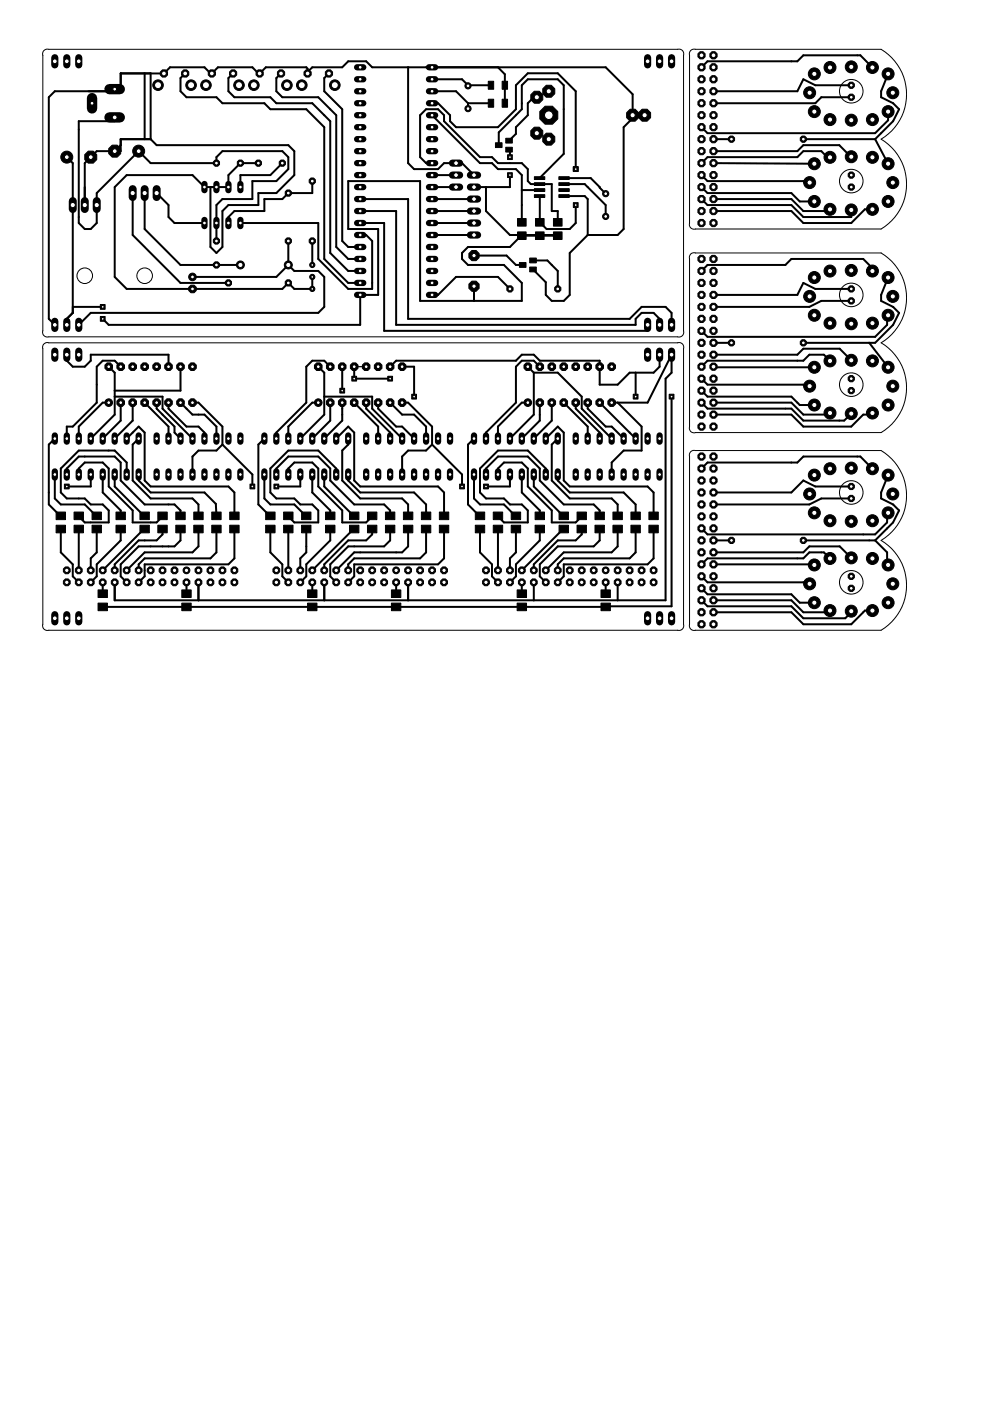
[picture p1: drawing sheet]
<svg xmlns="http://www.w3.org/2000/svg" width="210mm" height="297mm" viewBox="0 0 210 297" stroke-linecap="round" stroke-linejoin="round" font-family="sans-serif">
<g fill="#000" stroke="#000" stroke-width=".21">
<path d="M103.5 17.2h1.2v1.7h-1.2zM106.5 17.2h1.1v1.7h-1.1zM103.5 21h1.2v1.7h-1.2zM105.1 30.3h1.3v1h-1.3zM106.5 21h1.1v1.7h-1.1zM107.2 31.2h1.4v1h-1.4zM107.2 29.3h1.4v1h-1.4zM113.3 38.7h2.2v.6h-2.2zM113.3 37.5h2.2v.6h-2.2zM118.5 38.7h2.2v.6h-2.2zM118.5 37.5h2.2v.6h-2.2zM109.7 49.2h1.8v1.6h-1.8z"/>
<path d="M109.7 46.3h1.8v1.6h-1.8zM110.1 55.7h1.4v1h-1.4zM112.3 56.6h1.4v1h-1.4zM112.3 54.7h1.4v1h-1.4zM113.3 40h2.2v.6h-2.2zM113.3 41.3h2.2v.6h-2.2zM113.5 49.2h1.9v1.6h-1.9zM113.5 46.3h1.9v1.6h-1.9zM117.3 49.2h1.9v1.6h-1.9zM117.3 46.3h1.9v1.6h-1.9zM118.5 40h2.2v.6h-2.2zM118.5 41.3h2.2v.6h-2.2z"/>
<path d="M11.9 108.6h2v1.6h-2zM11.9 111.4h2v1.6h-2zM15.7 108.6h2v1.6h-2zM15.7 111.4h2v1.6h-2zM19.5 108.6h2v1.6h-2zM19.5 111.4h2v1.6h-2zM24.6 108.6h2v1.6h-2zM24.6 111.4h2v1.6h-2zM29.7 108.6h2v1.6h-2zM29.7 111.4h2v1.6h-2zM33.5 108.6h2v1.6h-2zM33.5 111.4h2v1.6h-2z"/>
<path d="M37.3 108.6h2v1.6h-2zM37.3 111.4h2v1.6h-2zM41.1 108.6h2v1.6h-2zM41.1 111.4h2v1.6h-2zM44.9 108.6h2v1.6h-2zM44.9 111.4h2v1.6h-2zM48.7 108.6h2v1.6h-2zM48.7 111.4h2v1.6h-2zM56.3 108.6h2v1.6h-2zM56.3 111.4h2v1.6h-2zM60.1 108.6h2v1.6h-2zM60.1 111.4h2v1.6h-2z"/>
<path d="M63.9 108.6h2v1.6h-2zM63.9 111.4h2v1.6h-2zM69 108.6h2v1.6h-2zM69 111.4h2v1.6h-2zM74.1 108.6h2v1.6h-2zM74.1 111.4h2v1.6h-2zM77.9 108.6h2v1.6h-2zM77.9 111.4h2v1.6h-2zM81.7 108.6h2v1.6h-2zM81.7 111.4h2v1.6h-2zM85.5 108.6h2v1.6h-2zM85.5 111.4h2v1.6h-2z"/>
<path d="M89.3 108.6h2v1.6h-2zM89.3 111.4h2v1.6h-2zM93.2 108.6h1.9v1.6h-1.9zM93.2 111.4h1.9v1.6h-1.9zM100.8 108.6h2v1.6h-2zM100.8 111.4h2v1.6h-2zM104.6 108.6h2v1.6h-2zM104.6 111.4h2v1.6h-2zM108.4 108.6h2v1.6h-2zM108.4 111.4h2v1.6h-2zM113.5 108.6h1.9v1.6h-1.9zM113.5 111.4h1.9v1.6h-1.9z"/>
<path d="M118.5 108.6h2v1.6h-2zM118.5 111.4h2v1.6h-2zM122.3 108.6h2v1.6h-2zM122.3 111.4h2v1.6h-2zM126.2 108.6h1.9v1.6h-1.9zM126.2 111.4h1.9v1.6h-1.9zM130 108.6h2v1.6h-2zM130 111.4h2v1.6h-2zM133.8 108.6h2v1.6h-2zM133.8 111.4h2v1.6h-2zM137.6 108.6h2v1.6h-2zM137.6 111.4h2v1.6h-2z"/>
<path d="M20.8 127.9h2v1.6h-2zM20.8 125.1h2v1.6h-2zM38.5 127.9h2v1.6h-2zM38.5 125.1h2v1.6h-2zM65.2 127.9h2v1.6h-2zM65.2 125.1h2v1.6h-2zM83 127.9h2v1.6h-2zM83 125.1h2v1.6h-2zM109.6 127.9h2v1.6h-2zM109.6 125.1h2v1.6h-2zM127.4 127.9h2v1.6h-2zM127.4 125.1h2v1.6h-2z"/>
</g>
<g fill="#000" stroke="#000" stroke-width=".42">
<path d="M11.6 19.3h11.5zM23.1 19.3h2.5zM23.1 18.9h1.2zM23.1 18.9v.4zM18.8 19.3h6.8zM25.6 15.6v3.7zM25.6 15.5h6.3zM25.6 15.5v3.8zM30.7 15.6h4.1zM25.6 15.6h5.1zM31.9 15.5v14zM36 14.3l-1.2 1.3z"/>
<path d="M36 14.3h7.3zM38.3 16.6v2.7zM38.3 16.6l1-1zM43.3 14.3l1.4 1.3zM44.7 15.6h.2zM46.2 14.3l-1.3 1.3zM46.2 14.3h7.3zM48.4 16.6v2.7zM48.4 16.6l1-1zM53.5 14.3l1.3 1.3zM54.8 15.6h.3zM55.1 15.6l1.3-1.3z"/>
<path d="M56.4 14.3h8.5zM58.6 16.6v2.7zM58.6 16.6l1-1zM64.9 14.3l.3 .3zM65.2 14.6v.7zM65.2 15.3v.3zM65.2 15.3l1-1zM66.2 14.3h6.4zM68.7 16.6v2.7zM68.7 16.6l1-1zM72.6 14.3l1.2-1.3zM73.8 13h3.8z"/>
<path d="M77.6 13l1.3 1.3zM78.9 14.3h7.6zM86.5 14.3h5.1zM86.5 14.3v20.3zM91.6 14.3h14zM91.6 14.3h36.8zM90.3 14.3h1.3zM91.6 19.3h5.1zM91.6 16.8h6.4zM98 16.8l1.2 1.3zM99.2 18.1v.1zM99.4 18.1l-.2 .1z"/>
<path d="M99.4 18.1h4.7zM105.6 14.3l1.4 1.4zM107 18.1v3.8zM107 15.7v2.4zM109.4 18.1v5.1zM110.6 18.1v3.8zM111.9 16.8l-1.3 1.3zM111.9 15.5l-2.5 2.6zM118.3 16.8l1.2 1.3zM111.9 16.8h6.4zM111.9 15.5h6.4zM119.5 18.1v5.1z"/>
<path d="M118.3 15.5l3.8 3.8zM122.1 19.3v16.6zM128.4 14.3l5.7 5.7zM134.1 20v4.4zM150 13l-1.3 1.3zM150 13h17.8zM167.8 13h1.3zM151.3 19.3h17.8zM170.3 11.7l-1.2 1.3zM170.3 16.8l-1.2 2.5zM170.3 16.8l2.6 1.3zM172.9 18.1h7.6z"/>
<path d="M170.3 11.7h11.5zM181.8 11.7h.6zM182.4 11.7l2.6 2.6zM188.3 15.7l-1.5 3.6zM10.4 20.6l1.2-1.3zM14.2 33.3l1.2 1.3zM16.7 25.7v1.7zM16.7 25.7h7.6zM18 34.6v8.9zM19.2 33.3l-1.2 1.3zM20.5 32l-1.3 1.3zM24.3 39.7l2.6-2.6z"/>
<path d="M24.3 24.9v.8zM20.5 32h3.8zM25.6 29.5v1.3zM24.3 32h1.3zM25.6 30.8v1.2zM25.6 30.8l-1.3 1.2zM26.9 37.1h13.9zM29.4 32l-8.9 8.9zM25.6 29.5h5.1zM30.7 15.6v13.9zM30.7 29.5h1.2zM29.4 32l2.5 2.6z"/>
<path d="M25.6 29.5h6.3zM31.9 29.5l1.3 1.3zM38.3 19.3l1.2 1.3zM40.8 37.1l2.5 2.6zM43.3 39.7h2.6zM44.6 39.7v12.7zM45.9 39.7h2.5zM44.6 39.7h1.3zM39.5 20.6h6.4zM45.9 33.3v1.3zM31.9 34.6h14zM45.9 20.6l1.3 1.3z"/>
<path d="M47.2 32l-1.3 1.3zM48.4 37.1v2.6zM48.4 37.1l2.6-2.5zM48.4 19.3l1.3 1.3zM51 34.6h3.8zM51 37.1v2.6zM53.5 38.4v3.8zM47.2 21.9h8.8zM49.7 20.6h7.6zM56 21.9l1.3 1.3zM51 37.1h6.3zM57.3 20.6l1.3 1.3z"/>
<path d="M53.5 38.4h5.1zM58.6 19.3l1.3 1.3zM47.2 32h12.7zM59.9 32l1.2 1.3zM59.9 34.6l-2.6 2.5zM33.2 30.8h27.9zM61.1 35.9l-2.5 2.5zM61.1 33.3v2.6zM61.1 30.8l1.3 1.2zM62.4 32v5.1zM64.9 23.2l3.8 3.8zM57.3 23.2h7.6z"/>
<path d="M66.2 21.9l2.5 2.5zM58.6 21.9h7.6zM66.2 38.4v2.5zM59.9 20.6h7.6zM68.7 24.4l1.3 1.3zM68.7 27v27.9zM67.5 20.6l2.5 2.6zM70 25.7v27.9zM70 23.2l1.3 1.2zM68.7 19.3l3.9 3.9zM73.8 38.4v10.2zM86.5 34.6l1.3 1.3z"/>
<path d="M87.8 35.9h5.1zM73.8 38.4h15.3zM89.1 24.4v8.9zM89.1 33.3l1.2 1.3zM90.3 23.2l-1.2 1.2zM90.3 34.6h1.3zM92.9 35.9l1.2-1.3zM90.3 23.2h2.6zM91.6 21.9h1.3zM94.1 34.6h3.9zM94.1 24.4v1.3zM92.9 23.2l1.2 1.2z"/>
<path d="M92.9 21.9l2.5 2.5zM95.4 24.4v1.3zM91.6 37.1h5.1zM91.6 39.7h5.1zM95.4 25.7l1.3 1.3zM98 34.6l2.5 2.5zM99.2 21.9v1.1zM96.7 19.3l2.5 2.6zM91.6 24.4l10.2 10.2zM94.1 25.7l7.7 7.6zM103 39.7v5zM100.5 39.7h2.5z"/>
<path d="M99.2 21.9h4.9zM101.8 34.6h2.5zM101.8 33.3h2.5zM104.3 34.6l1.3 1.3zM104.3 33.3l1.3 1.3zM96.7 27h8.9zM105.7 28.1v2.7zM107.9 31.7h.2zM103 39.7h5.1zM108.1 37.1v2.6zM108.1 31.7v1.6zM105.6 34.6h2.5z"/>
<path d="M105.6 35.9h3.8zM109.4 24.4l-3.7 3.7zM107.9 29.8l1.5-1.4zM109.4 27v1.4zM109.4 23.2l-3.8 3.8zM109.4 35.9l1.2 1.2zM110.6 21.9v1.3zM110.6 23.2l-1.2 1.2zM108.1 34.6h2.5zM111.9 24.4l-2.5 2.6zM111.9 21.9v2.5zM111.9 35.9v2.5z"/>
<path d="M110.6 34.6l1.3 1.3zM111.9 38.4l.6 .6zM113.2 20.6l-1.3 1.3zM113.2 20.6h.6zM113.8 20.6h.6zM112.5 39h1.9zM117 39v5.7zM114.4 39h2.6zM119.5 32.6l-5.1 5.2zM119.5 23.2v9.4zM119.6 37.8h5.6zM119.6 39h4.4z"/>
<path d="M124 39l.6 .7zM124.6 39.7l3.8 3.8zM125.2 37.8l1.9 1.9zM127.1 39.7v.1zM127.1 39.8l1.3 1.3zM132.2 27v21.6zM134.1 25.1l-1.9 1.9zM134.1 24.4v.7zM148.7 39.7l1.3 1.2zM148.7 27l1.3 1.2zM150 33.3l-1.3 1.3zM148.7 37.1l1.3 1.3z"/>
<path d="M151.3 21.9h21.6zM151.3 34.6l21.4 .1zM151.3 29.5h3.8zM150 33.3h19.1zM151.3 32h17.8zM170.3 32l-1.2 1.3zM150 38.4h20.3zM170.3 30.8l-1.2 1.2zM170.3 38.4l.3 .3zM170.6 38.7h1.1zM172.9 21.9l1.2-1.3zM170.3 32h3.8z"/>
<path d="M174.1 20.6h6.4zM174.1 32l1.3 1.4zM175.4 33.4h.6zM170.3 30.8h7.6zM177.9 30.8l2.5 2.4zM150 28.2h35.5zM170.3 29.5h15.2zM185.5 29.5l2.8 5.2zM185.5 29.5l1.3-1.3zM186.8 19.3v1.3zM186.8 28.2l2.6-2.5zM188.3 23.7v1.8z"/>
<path d="M185.5 28.2l2.8-2.7zM186.8 20.6l2.6 1.3zM190.6 23.2l-1.2 2.5zM189.4 21.9l1.2 1.3zM15.4 34.6v8.9zM16.7 27.4v18.6zM16.7 46v1.3zM16.7 47.3l1.3 1.3zM18 43.5v1.2zM18 39.7v3.8zM18 48.6h1.2zM20.5 40.9v2.6z"/>
<path d="M20.5 47.3l-1.3 1.3zM20.5 43.5v3.8zM24.3 39.7v19zM28.1 40.9v8.9zM30.7 40.9v7.7zM30.7 48.6l7.6 7.6zM35.7 43.5v2.5zM33.2 40.9l2.5 2.6zM35.7 46l1.3 1.3zM38.3 56.2h7.6zM28.1 49.8l10.2 10.2zM40.8 58.7h.3z"/>
<path d="M37 47.3h6.3zM44.6 52.4l1.3 1.2zM45.9 53.6l1.3-1.2zM45.9 47.3v3.8zM45.9 43.5v3.8zM47.2 44.7l1.2-1.2zM47.2 44.7v7.7zM47.2 42.2l-1.3 1.3zM48.4 43.5h6.4zM48.4 46v1.3zM38.3 60h10.1zM49.7 44.7l-1.3 1.3z"/>
<path d="M45.9 56.2h5.1zM49.7 44.7h1.3zM47.2 42.2h6.3zM54.8 40.9h3.8zM54.8 40.9v2.6zM56 42.2v2.5zM51 44.7h5zM58.6 40.9l3.8-3.8zM40.8 58.7h17.8zM56 42.2h3.9zM61.1 60l1.3 1.3zM61.1 40.9l-1.2 1.3z"/>
<path d="M61.1 51.1v5.1zM61.1 56.2l-2.5 2.5zM61.1 56.2l1.3 1.2zM61.1 40.9h5.1zM66.2 51.1v5.1zM67.5 47.3v7.6zM51 47.3h16.5zM62.4 57.4h5.1zM68.7 54.9l5.1 5.1zM67.5 57.4l1.2 1.3zM70 53.6l3.8 3.8zM71.3 24.4v28z"/>
<path d="M72.6 23.2v27.9zM73.8 48.6h6.4zM72.6 51.1l1.2 1.3zM71.3 52.4l2.5 2.5zM73.8 57.4h2.6zM73.8 60h2.6zM76.4 49.8h1.2zM73.8 52.4h2.6zM73.8 54.9h2.6zM77.6 49.8l1.3 1.3zM78.9 51.1v8.9zM78.9 60v1.3z"/>
<path d="M80.2 48.6v13.9zM76.4 47.3h5zM76.4 44.7h7.6zM76.4 42.2h10.1zM96.7 58.7l-3.8 3.8zM98 53.6v1.3zM98 54.9l1.2 1.3zM99.2 52.4l-1.2 1.2zM99.2 56.2h7.6zM91.6 49.8h8.9zM91.6 47.3h8.9zM91.6 44.7h8.9z"/>
<path d="M91.6 42.2h8.9zM103 44.7l5.1 5.1zM96.7 58.7h8.9zM106.8 56.2l3.8 3.8zM100.5 54.2h6.9zM99.2 52.4h8.9zM108.1 49.8h2.4zM107.4 54.2l2 2zM110.5 49.8l.1 .2zM110.6 50h3.8zM110.6 49.8l-2.5 2.6zM110.6 60v3.8z"/>
<path d="M110.6 43.5v3.6zM110.6 40.3v3.2zM110.6 37.1v3.2zM109.4 56.2h1.4zM110.6 40.3h3.8zM114.4 50h3.9zM114.4 41.6v5.5zM113 57.1l2.7 2.7zM114.4 47.1l1.5 1.5zM116.1 55.2l.9 1zM113 55.2h3.1zM117 44.7h1.3z"/>
<path d="M117 56.2l1.3 1.2zM110.6 49.8h7.5zM118.1 49.8l.2 .2zM118.3 44.7v2.4zM118.3 57.4v3.9zM120.8 53.6v8.9zM115.9 48.6h4.9zM122.1 47.3l-1.3 1.3zM122.1 43.5v3.8zM119.6 41.6h4.4zM124.6 49.8l-3.8 3.8zM124.6 42.2v7.6z"/>
<path d="M124 41.6l.6 .6zM128.4 43.5v2.4zM124.6 49.8h6.4zM132.2 48.6l-1.2 1.2zM150 40.9h17.8zM148.7 42.2l1.3 1.3zM150 56.2l-1.3 1.2zM166.5 56.2l1.3-1.3zM150 56.2h16.5zM167.8 40.9l1.8 1.8zM150 43.5h17.8zM151.3 42.2h16.5z"/>
<path d="M151.3 44.7h16.5zM167.8 54.9h15.2zM169.6 42.7h3.1zM170.3 46h10.2zM167.8 43.5l2.5 2.5zM170.3 44.7h5.1zM167.8 42.2l2.5 2.5zM170.3 47.3h10.2zM167.8 44.7l2.5 2.6zM170.3 60l2.6 1.3zM175.7 44.4l-.3 .3zM175.7 44.4h.3z"/>
<path d="M180.5 44.5v1.5zM183.4 44.4l-2.9 2.9zM183 54.9l2 2zM183.4 44.4h1.6zM185 56.9v.6zM10.4 20.6v47zM10.4 67.6l1.2 1.3zM14.2 67.6v1.3zM14.2 75.2v1.3zM15.4 65.1v1.2zM15.4 66.3l-1.2 1.3zM15.4 43.5v22.8z"/>
<path d="M14.2 76.5l1.2 1.2zM15.4 77.7h2.6zM19.2 75.2v1.3zM19.2 76.5l-1.2 1.2zM19.2 66.3h48.3zM19.2 66.3l-2.5 2.6zM20.5 77.7v3.9zM21.8 67.6l1.3 1.3zM15.4 65.1h6.4zM21.8 76.5l-1.3 1.2zM23.1 68.9h53.3zM23.1 77.7l1.2 1.3z"/>
<path d="M24.3 79v3.8zM21.8 76.5h2.5zM24.3 76.5l1.3 1.2zM24.3 58.7l2.6 2.6zM26.9 61.3h13.9zM19.2 75.2h16.5zM35.7 75.2v2.5zM40.8 61.3h19.1zM59.9 61.3l1.2-1.3zM62.4 61.3h3.8zM64.9 77.7v7.7zM66.2 58.7v2.6z"/>
<path d="M66.2 76.5l-1.3 1.2zM67.5 66.3l1.2-1.2zM67.5 77.7l1.2 1.3zM66.2 76.5h2.5zM68.7 58.7v6.4zM68.7 76.5l1.3 1.2zM67.5 54.9l6.3 6.4zM76.4 62.5v6.4zM73.8 61.3h5.1zM76.4 62.5h3.8zM81.4 47.3v22.8zM82.7 77.7l1.3-1.2z"/>
<path d="M84 76.5h25.4zM84 44.7v24.2zM86.5 42.2v25.4zM85.3 77.7h2.5zM89.1 38.4v25.4zM91.6 62.5h1.3zM100.5 60.7v3.1zM89.1 63.8h11.4zM105.6 58.7l2.5 2.6zM109.4 77.7v7.7zM110.6 75.2l-1.2 1.3zM110.6 76.5l-1.2 1.2z"/>
<path d="M100.5 63.8h10.1zM110.6 75.2h2.6zM111.9 77.7l1.3 1.3zM113.2 79h5.1zM110.6 76.5h2.6zM113.2 75.2l1.2 1.3zM113.2 76.5l1.2 1.2zM114.4 76.5h12.7zM115.7 59.8v2.7zM115.7 62.5l1.3 1.3zM118.3 79l5 5.1zM117 63.8h2.5z"/>
<path d="M120.8 62.5l-1.3 1.3zM127.1 77.7v3.9zM127.1 76.5v1.2zM86.5 67.6h47zM133.5 79h1.3zM134.8 79h3.8zM134.8 79v5.1zM84 68.9h50.8zM134.8 67.6v1.3zM136 65.1l-2.5 2.5zM136 66.3l-1.2 1.3zM81.4 70.1h55.9z"/>
<path d="M137.3 68.9v1.2zM138.6 79l1.2-1.3zM136 66.3h2.6zM139.8 75.2v2.5zM138.6 66.3l1.2 1.3zM139.8 67.6v1.3zM136 65.1h5.1zM141.1 65.1l1.3 1.2zM142.4 66.3v2.6zM142.4 75.2v3.8zM148.7 70.1l1.3 1.3zM150 76.5l-1.3 1.2z"/>
<path d="M151.3 62.5h17.8zM151.3 65.1h20.3zM151.3 72.7h3.8zM151.3 77.7l.1 .2zM150 76.5h19.1zM170.3 60l-1.2 2.5zM151.3 75.2h17.8zM169.1 76.5h1.2zM170.3 73.9l-1.2 1.3zM170.3 72.7h14zM171.6 75.2l-1.3 1.3zM171.6 65.1l2.5-1.3z"/>
<path d="M151.4 77.9h21.3zM172.9 61.3h7.6zM174.1 63.8h6.4zM171.6 75.2h3.1zM174.7 75.2l1.3 1.3zM170.3 73.9h7.7zM178 73.9l2.5 2.5zM184.3 72.7l4 5.2zM184.3 72.7h1.2zM150 71.4h35.5zM185.5 72.7l3.9-3.8zM186.8 62.5v1.3z"/>
<path d="M188.3 58.8l-1.5 3.7zM188.1 67v1.9zM188.1 68.9l-2.6 2.5zM188.1 67l.2-.2zM190.6 66.3l-1.2 2.6zM186.8 63.8l2.6 1.3zM189.4 65.1l1.2 1.2zM10.4 94.3v10.1zM11.6 93l-1.2 1.3zM12.9 99.3v5.1zM14.2 99.3l2.5-2.5zM14.2 90.4v2.6z"/>
<path d="M14.2 90.4h1.2zM16.7 95.5l-3.8 3.8zM16.7 99.3l1.3-1.2zM16.7 96.8h1.3zM16.7 90.4v2.6zM18 98.1h3.8zM18 96.8h6.3zM20.5 81.6v3.8zM20.5 85.4l-5.1 5zM21.8 98.1l1.3 1.2zM21.8 85.4l-5.1 5zM16.7 95.5h6.4z"/>
<path d="M23.1 99.3v3.8zM21.8 85.4h1.3zM24.3 87.9l-5.1 5.1zM24.3 82.8v1.3zM24.3 84.1v3.8zM24.3 82.8h14zM24.3 95.5l2.6 2.6zM23.1 95.5h1.2zM24.3 96.8l1.3 1.3zM25.6 98.1v3.8zM25.6 89.2l-3.8 3.8zM25.6 85.4v3.8z"/>
<path d="M26.9 98.1v2.5zM28.1 94.3v7.6zM28.1 91.7l-1.2 1.3zM28.1 89.2l-3.8 3.8zM28.1 85.4v3.8zM29.4 93l-1.3 1.3zM29.4 90.4l-1.3 1.3zM30.7 85.4l5 5zM29.4 90.4l1.3 1.3zM33.2 86.6l1.3 1.3zM33.2 85.4v1.2zM34.5 84.1v2.5z"/>
<path d="M24.3 84.1h10.2zM34.5 87.9l2.5 2.5zM35.7 90.4v2.6zM35.7 85.4v1.2zM35.7 86.6l3.8 3.8zM37 91.7l1.3 1.3zM37 90.4v1.3zM38.3 77.7v5.1zM38.3 85.4l1.2 1.2zM39.5 86.6l1.3 1.3zM39.5 90.4h2.6zM40.8 85.4h1.3z"/>
<path d="M40.8 96.8v3.8zM34.5 86.6l6.3 6.4zM40.8 87.9h1.3zM42.1 85.4l5.1 5zM42.1 95.5l-1.3 1.3zM42.1 87.9h1.2zM42.1 90.4l1.2 1.3zM43.3 87.9l2.6 2.5zM43.3 91.7v1.3zM42.1 95.5h3.8zM45.9 90.4v2.6zM47.2 90.4v3.9z"/>
<path d="M47.2 94.3l-1.3 1.2zM47.2 94.3l6.3 6.3zM54.8 94.3v12.7zM56 93l-1.2 1.3zM57.3 99.3v5.1zM58.6 99.3l2.5-2.5zM58.6 91.7v1.3zM61.1 95.5l-3.8 3.8zM61.1 99.3l1.3-1.2zM61.1 96.8h6.4zM61.1 90.4v2.6zM62.4 98.1h3.8z"/>
<path d="M63.7 93l5-5.1zM64.9 85.4l-6.3 6.3zM66.2 98.1l1.3 1.2zM66.2 85.4l-5.1 5zM67.5 95.5l3.8 3.8zM61.1 95.5h6.4zM67.5 99.3v3.8zM67.5 96.8l2.5 2.5zM66.2 85.4h1.3zM68.7 84.1v3.8zM68.7 79v5.1zM68.7 84.1h10.2z"/>
<path d="M70 99.3v2.6zM70 85.4v3.8zM70 89.2l-3.8 3.8zM71.3 99.3v1.3zM72.6 95.5v6.4zM72.6 85.4v1.2zM72.6 86.6v1.3zM72.6 87.9v1.3zM72.6 89.2l-3.9 3.8zM72.6 77.7v5.1zM73.8 93v1.3zM73.8 94.3l-1.2 1.2z"/>
<path d="M73.8 90.4l-2.5 2.6zM75.1 85.4l5.1 5zM73.8 90.4l1.3 1.3zM75.1 91.7v10.2zM75.1 77.7v2.6zM75.1 80.3h7.6zM77.6 85.4v1.2zM77.6 86.6l5.1 5.1zM78.9 84.1v2.5zM78.9 86.6l6.4 6.4zM80.2 90.4v2.6zM80.2 85.4v1.2z"/>
<path d="M80.2 86.6l3.8 3.8zM82.7 85.4l2.6 2.5zM82.7 91.7v1.3zM84 90.4h1.3zM85.3 85.4h1.2zM85.3 96.8v3.8zM85.3 87.9h2.5zM85.3 90.4l2.5 2.6zM86.5 85.4l5.1 5zM86.5 95.5l-1.2 1.3zM87.8 87.9l2.5 2.5zM87.8 77.7v6.4z"/>
<path d="M86.5 95.5h3.8zM90.3 90.4v1.3zM90.3 91.7v1.3zM91.6 90.4v3.9zM91.6 94.3l-1.3 1.2zM91.6 94.3l6.4 6.3zM99.2 94.3l1.3-1.3zM99.2 94.3v12.7zM101.8 99.3v5.1zM103 99.3v1.3zM103 91.7v1.3zM105.6 95.5l-3.8 3.8z"/>
<path d="M105.6 99.3l1.2-1.2zM105.6 96.8l-2.6 2.5zM105.6 90.4v2.6zM106.8 98.1h3.8zM113.2 87.9l-5.1 5.1zM109.4 85.4l-6.4 6.3zM110.6 98.1l1.3 1.2zM110.6 85.4l-5 5zM105.6 95.5h6.3zM111.9 99.3v3.8zM105.6 96.8h6.3zM110.6 85.4h1.3z"/>
<path d="M113.2 79v8.9zM111.9 96.8l2.5 2.5zM114.4 85.4v2.5zM114.4 87.9v1.3zM114.4 89.2l-3.8 3.8zM111.9 95.5l3.8 3.8zM115.7 93l2.6-2.6zM117 94.3v7.6zM117 85.4v3.8zM117 89.2l-3.8 3.8zM118.3 93l-1.3 1.3zM118.3 90.4l1.2 1.3z"/>
<path d="M119.5 85.4l5.1 5zM119.5 91.7v10.2zM122.1 85.4v1.2zM122.1 86.6l5 5.1zM123.3 84.1v2.5zM123.3 86.6l6.4 6.4zM124.6 90.4v2.6zM124.6 85.4v1.2zM124.6 86.6l3.8 3.8zM127.1 85.4l6.4 6.3zM127.1 91.7v1.3zM127.1 81.6h3.9z"/>
<path d="M128.4 90.4h1.3zM129.7 85.4h1.3zM129.7 98.1v2.5zM129.7 90.4l2.5 2.6zM131 85.4l5 5zM131 85.4h6.3zM131 81.6l2.5-2.6zM132.2 95.5l-2.5 2.6zM133.5 91.7l1.3 1.3zM136 90.4v5.1zM132.2 95.5h3.8zM142.4 75.2l-5.1 10.2z"/>
<path d="M141.1 80.3l1.3-1.3zM142.4 84.1v44.4zM148.7 80.3l1.3 1.3zM148.7 82.8l1.3 1.3zM150 98.1l-1.3 1.2zM150 81.6h20.3zM150 84.1h17.8zM148.7 85.4l1.3 1.2zM150 86.6h16.5zM150 98.1h17.8zM151.3 85.4h16.5zM151.3 87.9h16.5z"/>
<path d="M167.8 84.1l1.3 1.3zM166.5 86.6h1.3zM167.8 98.1h1.3zM169.1 85.4l.5 .5zM169.6 85.9h3.1zM170.3 96.8l-1.2 1.3zM170.3 81.6l.3 .3zM167.8 85.4l2.5 2.5zM167.8 87.9l2.5 2.5zM167.8 86.6l2.5 2.6zM170.6 81.9h1.1zM170.3 87.9h5.3z"/>
<path d="M175.6 87.9l.4-.3zM170.3 89.2h7.6zM177.9 89.2h1.1zM170.3 90.4h10.2zM179 89.2l1.5-1.5zM181.8 96.8h.6zM170.3 96.8h11.5zM182.4 96.8l2.6 2.6zM183 87.9l-2.5 2.5zM183 87.9h1.6zM185 87.6l-.4 .3zM10.4 104.4v2.6z"/>
<path d="M10.4 107l2.4 2.4zM11.6 100.6v5.1zM11.6 105.7l1.3 1.3zM12.8 109.4h.1zM12.9 104.4l1.3 1.3zM12.9 107h5.1zM12.9 117.1l2.5 2.6zM12.9 112.2v4.9zM14.2 103.1h5zM14.2 105.7h2.5zM14.2 99.3v1.3zM15.4 119.7v2.5z"/>
<path d="M16.7 105.7h1.3zM16.7 109.4v.1zM16.7 99.3v1.3zM16.7 112.2v8.7zM18 105.7l1.2 1.3zM16.7 109.5l1.3 1.3zM18 107l2.4 2.4zM19.2 100.6v2.5zM19.2 107h2.6zM18 110.8h1.2zM19.2 118.4v2.5zM20.4 109.4h.1z"/>
<path d="M20.5 117.1l-1.3 1.3zM20.5 112.2v4.9zM20.5 112v.2zM20.5 119.7v2.5zM21.8 107l1.3 1.2zM21.8 100.6v3.8zM21.8 104.4l3.8 3.8zM23.1 108.2v2.6zM19.2 110.8h3.9zM23.1 103.1l5 5.1zM24.3 100.6v2.5zM24.3 103.1l6.2 6.3z"/>
<path d="M24.3 119.7v1.2zM25.6 108.2v1.2zM25.6 101.9l5.1 5.1zM25.6 119.7v2.5zM25.6 114.6l-5.1 5.1zM25.6 112.2v2.4zM28.1 108.2v2.6zM28.1 110.8h3.8zM28.1 101.9l3.8 3.8zM29.4 100.6v1.3zM29.4 119.7v1.2zM29.4 114.6l-5.1 5.1z"/>
<path d="M29.4 115.8l-3.8 3.9zM30.5 109.4h.2zM30.5 112.2l-8.7 8.7zM30.7 107h5zM30.7 91.7v10.2zM30.7 118.4l-1.3 1.3zM30.7 117.1l-3.8 3.8zM29.4 114.6h1.3zM30.5 112.2h.2zM30.7 119.7v1.2zM31.9 110.8h1.3zM31.9 105.7h8.9z"/>
<path d="M30.7 101.9l1.2 1.2zM29.4 101.9l2.5 2.5zM29.4 115.8h2.5zM34.5 109.5l-1.3 1.3zM30.7 114.6h2.5zM34.5 109.4v.1zM34.5 113.3l-1.3 1.3zM34.5 112.2v1.1zM31.9 115.8h2.6zM35.7 107h1.3zM34.5 115.8h1.2zM37 107l1.3 1.2z"/>
<path d="M35.7 115.8h1.3zM38.3 108.2v1.2zM38.3 114.6l-1.3 1.2zM38.3 112.2v2.4zM40.8 105.7l1.3 1.3zM30.7 117.1h10.1zM42.1 107v2.4zM42.1 115.8l-1.3 1.3zM42.1 112.2v3.6zM31.9 104.4h11.4zM43.3 104.4l2.5 2.4zM30.7 118.4h13.9z"/>
<path d="M45.8 106.8l.1 2.6zM45.9 117.1l-1.3 1.3zM45.9 112.2v4.9zM31.9 103.1h16.5zM30.7 119.7h17.7zM48.4 103.1l1.3 1.3zM49.7 104.4v5zM49.7 118.4l-1.3 1.3zM49.7 112.2v6.2zM53.5 100.6v2.5zM54.8 107l2.4 2.4zM56 100.6v5.1z"/>
<path d="M56 105.7l1.3 1.3zM57.2 109.4h.1zM57.3 104.4l1.3 1.3zM57.3 107h5.1zM57.3 117.1l2.6 2.6zM57.3 112.2v4.9zM58.6 103.1h5.1zM58.6 105.7h3.8zM58.6 99.3v1.3zM59.9 119.7v2.5zM61.1 109.4v.1zM61.1 99.3v1.3z"/>
<path d="M61.1 112.2v8.7zM62.4 105.7l1.3 1.3zM61.1 109.5l1.3 1.3zM62.4 107l2.4 2.4zM63.7 100.6v2.5zM63.7 107h2.5zM63.7 118.4v2.5zM64.8 109.4h.1zM64.9 119.7v2.5zM64.9 117.1l-1.2 1.3zM64.9 115.8v1.3zM64.9 112.2v3.6z"/>
<path d="M66.2 107l1.3 1.2zM66.2 100.6v3.8zM66.2 104.4l3.8 3.8zM67.5 108.2v2.6zM62.4 110.8h5.1zM67.5 103.1l5.1 5.1zM68.7 100.6v2.5zM68.7 103.1l6.3 6.3zM68.7 119.7l5.1-5.1zM70 108.2v1.2zM70 101.9l5.1 5.1zM70 119.7v2.5z"/>
<path d="M70 119.7l3.8-3.9zM70 114.6l-5.1 5.1zM70 112.2v2.4zM72.6 108.2v2.6zM72.6 110.8h5zM72.6 101.9l3.8 3.8zM73.8 100.6v1.3zM73.8 101.9l2.6 2.5zM73.8 119.7l1.3-1.3zM73.8 114.6h3.8zM73.8 115.8h1.3zM75 109.4h.1z"/>
<path d="M75 112.2h.1zM75.1 107h6.3zM75.1 101.9l1.3 1.2zM75.1 118.4h14zM75.1 117.1h1.3zM75.1 119.7v2.5zM75.1 119.7h17.8zM75.1 115.8h6.3zM76.4 105.7h8.9zM76.4 103.1h16.5zM76.4 104.4h11.4zM76.4 117.1h7.6z"/>
<path d="M77.6 110.8l1.3-1.3zM77.6 114.6l1.3-1.3zM78.9 109.4v.1zM78.9 112.2v1.1zM81.4 107l1.3 1.2zM81.4 115.8l1.3-1.2zM82.7 108.2v1.2zM82.7 112v.2zM82.7 112.2v2.4zM84 117.1h1.3zM85.3 105.7l1.2 1.3zM85.3 117.1l1.2-1.3z"/>
<path d="M86.5 107v2.4zM86.5 112.2v3.6zM87.8 104.4l2.5 2.6zM89.1 118.4l1.2-1.3zM90.3 107v2.4zM90.3 112.2v4.9zM92.9 103.1l1.2 1.3zM92.9 119.7l1.2-1.3zM94.1 104.4v5zM94.1 112.2v6.2zM98 100.6v2.5zM100.5 100.6v5.1z"/>
<path d="M100.5 105.7l1.3 1.3zM99.2 107l2.4 2.4zM101.8 104.4l1.2 1.3zM101.6 109.4h.2zM101.8 107h5zM101.8 112.2v4.9zM103 103.1h5.1zM103 105.7h3.8zM101.8 117.1l2.5 2.6zM105.6 109.4v.1zM105.6 99.3v1.3zM105.6 112.2v8.7z"/>
<path d="M106.8 105.7l1.3 1.3zM105.6 109.5l1.2 1.3zM106.8 107l2.4 2.4zM108.1 100.6v2.5zM108.1 107h2.5zM108.1 118.4l1.3-1.3zM109.2 109.4h.2zM109.4 112.2v4.9zM114.4 114.6l-5 5.1zM110.6 107l1.3 1.2zM110.6 100.6v3.8zM110.6 104.4l3.8 3.8z"/>
<path d="M111.9 108.2v2.6zM106.8 110.8h5.1zM111.9 103.1l5.1 5.1zM113.2 100.6v2.5zM113.2 103.1l6.2 6.3zM113.2 119.7v1.2zM114.4 108.2v1.2zM114.4 99.3v2.6zM114.4 119.7l3.9-3.9zM114.4 112.2v2.4zM115.7 99.3v1.3zM117 108.2v2.6z"/>
<path d="M117 110.8h5.1zM117 101.9l3.8 3.8zM118.3 100.6v1.3zM118.3 101.9l2.5 2.5zM118.3 119.7v1.2zM118.3 114.6l-5.1 5.1zM118.3 115.8h7.6zM119.4 109.4h.1zM119.4 112.2h.1zM114.4 101.9l5.1 5.1zM119.5 101.9l1.3 1.2zM119.5 118.4l-1.2 1.3z"/>
<path d="M119.5 117.1l-3.8 3.8zM119.5 119.7v2.5zM120.8 105.7h8.9zM120.8 103.1h16.5zM120.8 104.4h11.4zM122.1 110.8l1.2-1.3zM118.3 114.6h3.8zM123.3 109.4v.1zM123.3 113.3l-1.2 1.3zM123.3 112.2v1.1zM119.5 107h6.4zM125.9 115.8l1.2-1.2z"/>
<path d="M125.9 107l1.2 1.2zM127.1 108.2v1.2zM127.1 112.2v2.4zM129.7 105.7l1.3 1.3zM119.5 117.1h10.2zM131 107v2.4zM131 115.8l-1.3 1.3zM131 112.2v3.6zM132.2 104.4l2.6 2.6zM119.5 118.4h14zM134.8 107v2.4zM134.8 117.1l-1.3 1.3z"/>
<path d="M134.8 112.2v4.9zM137.3 103.1l1.3 1.3zM119.5 119.7h17.8zM138.6 104.4v5zM138.6 118.4l-1.3 1.3zM138.6 112.2v6.2zM148.7 112l1.3 1.3zM150 118.4l-1.3 1.3zM151.3 107h20.3zM151.3 114.6h3.8zM151.3 104.4h16.5zM150 118.4h19.1z"/>
<path d="M169.1 118.4h1.2zM170.3 101.9l-2.5 2.5zM151.3 117.1h19zM170.3 114.6h14zM171.6 117.1l-1.3 1.3zM171.6 107l2.5-1.3zM171.6 115.8l-1.3 1.3zM151.3 119.7h21.2zM172.5 119.7l.2 .1zM170.3 101.9l2.6 1.2zM171.6 117.1h2.5zM174.1 105.7h6.4z"/>
<path d="M174.1 117.1h.6zM174.7 117.1l1.3 1.3zM171.6 115.8h6.4zM172.9 103.1h7.6zM178 115.8l2.5 2.5zM150 113.3h33zM184.3 114.6h1.2zM183 113.3h2.5zM185.5 114.6l2.6-2.6zM185.5 114.6l2.6 2.5zM186.8 104.4v1.3zM188.3 100.7l-1.5 3.7z"/>
<path d="M188.1 108.9v1.9zM188.1 110.8l-2.6 2.5zM188.1 112l1.3-1.2zM188.1 117.1v2.6zM188.1 119.7l.1 .1zM188.1 108.9l.2-.2zM190.6 108.2l-1.2 2.6zM186.8 105.7l2.6 1.3zM189.4 107l1.2 1.2zM15.4 122.2l1.3 1.3zM20.5 122.2l-1.3 1.3zM21.8 123.5v2.4z"/>
<path d="M24.3 123.5v3.8zM25.6 122.2l1.3 1.3zM30.7 122.2l-1.3 1.3zM30.7 120.9v1.3zM21.8 128.7h17.7zM39.5 123.5v2.4zM42.1 123.5v3.8zM24.3 127.3h17.8zM59.9 122.2l1.2 1.3zM64.9 122.2l-1.2 1.3zM39.5 128.7h26.7zM66.2 123.5v2.4z"/>
<path d="M66.2 120.9l8.8-8.7zM68.7 119.7v1.2zM68.7 127.3h17.8zM68.7 123.5v3.8zM42.1 127.3h26.6zM70 122.2l1.3 1.3zM71.3 120.9l3.8-3.8zM73.8 119.7v1.2zM75.1 122.2l-1.3 1.3zM66.2 128.7h17.8zM84 123.5v2.4zM86.5 127.3h26.7z"/>
<path d="M86.5 123.5v3.8zM104.3 119.7v2.5zM104.3 122.2l1.3 1.3zM108.1 118.4v2.5zM108.1 123.5l1.3-1.3zM109.4 119.7v2.5zM84 128.7h26.6zM110.6 120.9l8.8-8.7zM110.6 123.5v2.4zM113.2 127.3h17.8zM113.2 123.5v3.8zM114.4 119.7v2.5z"/>
<path d="M114.4 122.2l1.3 1.3zM119.5 122.2l-1.2 1.3zM110.6 128.7h17.8zM128.4 123.5v2.4zM128.5 128.5l-.1 .2zM131 123.5v3.8zM131 127.3h10.1zM141.1 80.3v47zM128.5 128.5h13.9zM148.7 122.2l1.3 1.3zM150 123.5h20.3zM148.7 124.7l1.3 1.3z"/>
<path d="M148.7 127.3l1.3 1.2zM150 126h17.8zM150 128.5h17.8zM151.3 127.3h16.5zM151.3 129.8h16.5zM167.8 126l1.8 1.8zM170.3 123.5h1zM167.8 128.5l2.5 2.6zM167.8 127.3l2.5 2.5zM167.8 129.8l2.5 2.6zM171.3 123.5l.4 .3zM169.6 127.8h3.1z"/>
<path d="M170.3 129.8h5.1zM175.7 129.5l-.3 .3zM175.7 129.5h.3zM170.3 131.1h8.9zM180.5 129.6v.2zM180.5 129.8l-1.3 1.3zM170.3 132.4h10.2zM183 129.8l-2.5 2.6zM183.4 129.5l-.4 .3zM183.4 129.5h1.6z"/>
</g>
<path d="M75.1 77.7h2.5z" fill="#000" stroke="#000" stroke-width=".25"/>
<circle cx="171.7" cy="19.7" r="1.27" fill="#000" stroke="#000" stroke-width=".21"/>
<circle cx="171.7" cy="19.7" r=".55" fill="#fff" stroke="#000" stroke-width=".21"/>
<circle cx="180.5" cy="14.2" r="1.27" fill="#000" stroke="#000" stroke-width=".21"/>
<circle cx="180.5" cy="14.2" r=".55" fill="#fff" stroke="#000" stroke-width=".21"/>
<circle cx="176" cy="14.3" r="1.27" fill="#000" stroke="#000" stroke-width=".21"/>
<circle cx="176" cy="14.3" r=".55" fill="#fff" stroke="#000" stroke-width=".21"/>
<circle cx="189.3" cy="19.7" r="1.27" fill="#000" stroke="#000" stroke-width=".21"/>
<circle cx="189.3" cy="19.7" r=".55" fill="#fff" stroke="#000" stroke-width=".21"/>
<circle cx="185" cy="14.3" r="1.27" fill="#000" stroke="#000" stroke-width=".21"/>
<circle cx="185" cy="14.3" r=".55" fill="#fff" stroke="#000" stroke-width=".21"/>
<circle cx="188.3" cy="15.7" r="1.27" fill="#000" stroke="#000" stroke-width=".21"/>
<circle cx="188.3" cy="15.7" r=".55" fill="#fff" stroke="#000" stroke-width=".21"/>
<circle cx="172.7" cy="15.7" r="1.27" fill="#000" stroke="#000" stroke-width=".21"/>
<circle cx="172.7" cy="15.7" r=".55" fill="#fff" stroke="#000" stroke-width=".21"/>
<circle cx="172.7" cy="23.7" r="1.27" fill="#000" stroke="#000" stroke-width=".21"/>
<circle cx="172.7" cy="23.7" r=".55" fill="#fff" stroke="#000" stroke-width=".21"/>
<circle cx="176" cy="25.4" r="1.27" fill="#000" stroke="#000" stroke-width=".21"/>
<circle cx="176" cy="25.4" r=".55" fill="#fff" stroke="#000" stroke-width=".21"/>
<circle cx="180.5" cy="25.5" r="1.27" fill="#000" stroke="#000" stroke-width=".21"/>
<circle cx="180.5" cy="25.5" r=".55" fill="#fff" stroke="#000" stroke-width=".21"/>
<circle cx="185" cy="25.4" r="1.27" fill="#000" stroke="#000" stroke-width=".21"/>
<circle cx="185" cy="25.4" r=".55" fill="#fff" stroke="#000" stroke-width=".21"/>
<circle cx="188.3" cy="23.7" r="1.27" fill="#000" stroke="#000" stroke-width=".21"/>
<circle cx="188.3" cy="23.7" r=".55" fill="#fff" stroke="#000" stroke-width=".21"/>
<path d="M139.8 92.3v1.3z" fill="#000" stroke="#000" stroke-width="1.3"/>
<circle cx="139.8" cy="93" r=".4" fill="#fff" stroke="#000" stroke-width=".21"/>
<path d="M137.3 92.3v1.3z" fill="#000" stroke="#000" stroke-width="1.3"/>
<circle cx="137.3" cy="93" r=".4" fill="#fff" stroke="#000" stroke-width=".21"/>
<path d="M124.6 92.3v1.3z" fill="#000" stroke="#000" stroke-width="1.3"/>
<circle cx="124.6" cy="93" r=".4" fill="#fff" stroke="#000" stroke-width=".21"/>
<path d="M122.1 92.3v1.3z" fill="#000" stroke="#000" stroke-width="1.3"/>
<circle cx="122.1" cy="93" r=".4" fill="#fff" stroke="#000" stroke-width=".21"/>
<path d="M134.8 92.3v1.3z" fill="#000" stroke="#000" stroke-width="1.3"/>
<circle cx="134.8" cy="93" r=".4" fill="#fff" stroke="#000" stroke-width=".21"/>
<path d="M132.2 92.3v1.3z" fill="#000" stroke="#000" stroke-width="1.3"/>
<circle cx="132.2" cy="93" r=".4" fill="#fff" stroke="#000" stroke-width=".21"/>
<path d="M127.1 92.3v1.3z" fill="#000" stroke="#000" stroke-width="1.3"/>
<circle cx="127.1" cy="93" r=".4" fill="#fff" stroke="#000" stroke-width=".21"/>
<path d="M129.7 92.3v1.3z" fill="#000" stroke="#000" stroke-width="1.3"/>
<circle cx="129.7" cy="93" r=".4" fill="#fff" stroke="#000" stroke-width=".21"/>
<path d="M122.1 99.9v1.4z" fill="#000" stroke="#000" stroke-width="1.3"/>
<circle cx="122.1" cy="100.6" r=".4" fill="#fff" stroke="#000" stroke-width=".21"/>
<path d="M124.6 99.9v1.4z" fill="#000" stroke="#000" stroke-width="1.3"/>
<circle cx="124.6" cy="100.6" r=".4" fill="#fff" stroke="#000" stroke-width=".21"/>
<path d="M127.1 99.9v1.4z" fill="#000" stroke="#000" stroke-width="1.3"/>
<circle cx="127.1" cy="100.6" r=".4" fill="#fff" stroke="#000" stroke-width=".21"/>
<path d="M129.7 99.9v1.4z" fill="#000" stroke="#000" stroke-width="1.3"/>
<circle cx="129.7" cy="100.6" r=".4" fill="#fff" stroke="#000" stroke-width=".21"/>
<path d="M132.2 99.9v1.4z" fill="#000" stroke="#000" stroke-width="1.3"/>
<circle cx="132.2" cy="100.6" r=".4" fill="#fff" stroke="#000" stroke-width=".21"/>
<path d="M134.8 99.9v1.4z" fill="#000" stroke="#000" stroke-width="1.3"/>
<circle cx="134.8" cy="100.6" r=".4" fill="#fff" stroke="#000" stroke-width=".21"/>
<path d="M137.3 99.9v1.4z" fill="#000" stroke="#000" stroke-width="1.3"/>
<circle cx="137.3" cy="100.6" r=".4" fill="#fff" stroke="#000" stroke-width=".21"/>
<path d="M139.8 99.9v1.4z" fill="#000" stroke="#000" stroke-width="1.3"/>
<circle cx="139.8" cy="100.6" r=".4" fill="#fff" stroke="#000" stroke-width=".21"/>
<circle cx="111.9" cy="85.4" r=".8" fill="#000" stroke="#000" stroke-width=".21"/>
<circle cx="111.9" cy="85.4" r=".4" fill="#fff" stroke="#000" stroke-width=".21"/>
<circle cx="114.4" cy="85.4" r=".87" fill="#000" stroke="#000" stroke-width=".21"/>
<circle cx="114.4" cy="85.4" r=".4" fill="#fff" stroke="#000" stroke-width=".21"/>
<circle cx="117" cy="85.4" r=".87" fill="#000" stroke="#000" stroke-width=".21"/>
<circle cx="117" cy="85.4" r=".4" fill="#fff" stroke="#000" stroke-width=".21"/>
<circle cx="119.5" cy="85.4" r=".87" fill="#000" stroke="#000" stroke-width=".21"/>
<circle cx="119.5" cy="85.4" r=".4" fill="#fff" stroke="#000" stroke-width=".21"/>
<circle cx="122.1" cy="85.4" r=".87" fill="#000" stroke="#000" stroke-width=".21"/>
<circle cx="122.1" cy="85.4" r=".4" fill="#fff" stroke="#000" stroke-width=".21"/>
<circle cx="124.6" cy="85.4" r=".87" fill="#000" stroke="#000" stroke-width=".21"/>
<circle cx="124.6" cy="85.4" r=".4" fill="#fff" stroke="#000" stroke-width=".21"/>
<circle cx="127.1" cy="85.4" r=".87" fill="#000" stroke="#000" stroke-width=".21"/>
<circle cx="127.1" cy="85.4" r=".4" fill="#fff" stroke="#000" stroke-width=".21"/>
<circle cx="129.7" cy="85.4" r=".87" fill="#000" stroke="#000" stroke-width=".21"/>
<circle cx="129.7" cy="85.4" r=".4" fill="#fff" stroke="#000" stroke-width=".21"/>
<circle cx="129.7" cy="77.7" r=".87" fill="#000" stroke="#000" stroke-width=".21"/>
<circle cx="129.7" cy="77.7" r=".4" fill="#fff" stroke="#000" stroke-width=".21"/>
<circle cx="127.1" cy="77.7" r=".87" fill="#000" stroke="#000" stroke-width=".21"/>
<circle cx="127.1" cy="77.7" r=".4" fill="#fff" stroke="#000" stroke-width=".21"/>
<circle cx="124.6" cy="77.7" r=".87" fill="#000" stroke="#000" stroke-width=".21"/>
<circle cx="124.6" cy="77.7" r=".4" fill="#fff" stroke="#000" stroke-width=".21"/>
<circle cx="122.1" cy="77.7" r=".87" fill="#000" stroke="#000" stroke-width=".21"/>
<circle cx="122.1" cy="77.7" r=".4" fill="#fff" stroke="#000" stroke-width=".21"/>
<circle cx="119.5" cy="77.7" r=".87" fill="#000" stroke="#000" stroke-width=".21"/>
<circle cx="119.5" cy="77.7" r=".4" fill="#fff" stroke="#000" stroke-width=".21"/>
<circle cx="117" cy="77.7" r=".87" fill="#000" stroke="#000" stroke-width=".21"/>
<circle cx="117" cy="77.7" r=".4" fill="#fff" stroke="#000" stroke-width=".21"/>
<circle cx="114.4" cy="77.7" r=".87" fill="#000" stroke="#000" stroke-width=".21"/>
<circle cx="114.4" cy="77.7" r=".4" fill="#fff" stroke="#000" stroke-width=".21"/>
<circle cx="111.9" cy="77.7" r=".87" fill="#000" stroke="#000" stroke-width=".21"/>
<circle cx="111.9" cy="77.7" r=".4" fill="#fff" stroke="#000" stroke-width=".21"/>
<circle cx="171.7" cy="38.7" r="1.27" fill="#000" stroke="#000" stroke-width=".21"/>
<circle cx="171.7" cy="38.7" r=".55" fill="#fff" stroke="#000" stroke-width=".21"/>
<circle cx="180.5" cy="33.2" r="1.27" fill="#000" stroke="#000" stroke-width=".21"/>
<circle cx="180.5" cy="33.2" r=".55" fill="#fff" stroke="#000" stroke-width=".21"/>
<circle cx="176" cy="33.4" r="1.27" fill="#000" stroke="#000" stroke-width=".21"/>
<circle cx="176" cy="33.4" r=".55" fill="#fff" stroke="#000" stroke-width=".21"/>
<circle cx="189.3" cy="38.7" r="1.27" fill="#000" stroke="#000" stroke-width=".21"/>
<circle cx="189.3" cy="38.7" r=".55" fill="#fff" stroke="#000" stroke-width=".21"/>
<circle cx="185" cy="33.4" r="1.27" fill="#000" stroke="#000" stroke-width=".21"/>
<circle cx="185" cy="33.4" r=".55" fill="#fff" stroke="#000" stroke-width=".21"/>
<circle cx="188.3" cy="34.7" r="1.27" fill="#000" stroke="#000" stroke-width=".21"/>
<circle cx="188.3" cy="34.7" r=".55" fill="#fff" stroke="#000" stroke-width=".21"/>
<circle cx="172.7" cy="34.7" r="1.27" fill="#000" stroke="#000" stroke-width=".21"/>
<circle cx="172.7" cy="34.7" r=".55" fill="#fff" stroke="#000" stroke-width=".21"/>
<circle cx="172.7" cy="42.7" r="1.27" fill="#000" stroke="#000" stroke-width=".21"/>
<circle cx="172.7" cy="42.7" r=".55" fill="#fff" stroke="#000" stroke-width=".21"/>
<circle cx="176" cy="44.4" r="1.27" fill="#000" stroke="#000" stroke-width=".21"/>
<circle cx="176" cy="44.4" r=".55" fill="#fff" stroke="#000" stroke-width=".21"/>
<circle cx="180.5" cy="44.5" r="1.27" fill="#000" stroke="#000" stroke-width=".21"/>
<circle cx="180.5" cy="44.5" r=".55" fill="#fff" stroke="#000" stroke-width=".21"/>
<circle cx="185" cy="44.4" r="1.27" fill="#000" stroke="#000" stroke-width=".21"/>
<circle cx="185" cy="44.4" r=".55" fill="#fff" stroke="#000" stroke-width=".21"/>
<circle cx="188.3" cy="42.7" r="1.27" fill="#000" stroke="#000" stroke-width=".21"/>
<circle cx="188.3" cy="42.7" r=".55" fill="#fff" stroke="#000" stroke-width=".21"/>
<path d="M118.3 92.3v1.3z" fill="#000" stroke="#000" stroke-width="1.3"/>
<circle cx="118.3" cy="93" r=".4" fill="#fff" stroke="#000" stroke-width=".21"/>
<path d="M115.7 92.3v1.3z" fill="#000" stroke="#000" stroke-width="1.3"/>
<circle cx="115.7" cy="93" r=".4" fill="#fff" stroke="#000" stroke-width=".21"/>
<path d="M103 92.3v1.3z" fill="#000" stroke="#000" stroke-width="1.3"/>
<circle cx="103" cy="93" r=".4" fill="#fff" stroke="#000" stroke-width=".21"/>
<path d="M100.5 92.3v1.3z" fill="#000" stroke="#000" stroke-width="1.3"/>
<circle cx="100.5" cy="93" r=".4" fill="#fff" stroke="#000" stroke-width=".21"/>
<path d="M113.2 92.3v1.3z" fill="#000" stroke="#000" stroke-width="1.3"/>
<circle cx="113.2" cy="93" r=".4" fill="#fff" stroke="#000" stroke-width=".21"/>
<path d="M110.6 92.3v1.3z" fill="#000" stroke="#000" stroke-width="1.3"/>
<circle cx="110.6" cy="93" r=".4" fill="#fff" stroke="#000" stroke-width=".21"/>
<path d="M105.6 92.3v1.3z" fill="#000" stroke="#000" stroke-width="1.3"/>
<circle cx="105.6" cy="93" r=".4" fill="#fff" stroke="#000" stroke-width=".21"/>
<path d="M108.1 92.3v1.3z" fill="#000" stroke="#000" stroke-width="1.3"/>
<circle cx="108.1" cy="93" r=".4" fill="#fff" stroke="#000" stroke-width=".21"/>
<path d="M100.5 99.9v1.4z" fill="#000" stroke="#000" stroke-width="1.3"/>
<circle cx="100.5" cy="100.6" r=".4" fill="#fff" stroke="#000" stroke-width=".21"/>
<path d="M103 99.9v1.4z" fill="#000" stroke="#000" stroke-width="1.3"/>
<circle cx="103" cy="100.6" r=".4" fill="#fff" stroke="#000" stroke-width=".21"/>
<path d="M105.6 99.9v1.4z" fill="#000" stroke="#000" stroke-width="1.3"/>
<circle cx="105.6" cy="100.6" r=".4" fill="#fff" stroke="#000" stroke-width=".21"/>
<path d="M108.1 99.9v1.4z" fill="#000" stroke="#000" stroke-width="1.3"/>
<circle cx="108.1" cy="100.6" r=".4" fill="#fff" stroke="#000" stroke-width=".21"/>
<path d="M110.6 99.9v1.4z" fill="#000" stroke="#000" stroke-width="1.3"/>
<circle cx="110.6" cy="100.6" r=".4" fill="#fff" stroke="#000" stroke-width=".21"/>
<path d="M113.2 99.9v1.4z" fill="#000" stroke="#000" stroke-width="1.3"/>
<circle cx="113.2" cy="100.6" r=".4" fill="#fff" stroke="#000" stroke-width=".21"/>
<path d="M115.7 99.9v1.4z" fill="#000" stroke="#000" stroke-width="1.3"/>
<circle cx="115.7" cy="100.6" r=".4" fill="#fff" stroke="#000" stroke-width=".21"/>
<path d="M118.3 99.9v1.4z" fill="#000" stroke="#000" stroke-width="1.3"/>
<circle cx="118.3" cy="100.6" r=".4" fill="#fff" stroke="#000" stroke-width=".21"/>
<circle cx="171.7" cy="62.8" r="1.27" fill="#000" stroke="#000" stroke-width=".21"/>
<circle cx="171.7" cy="62.8" r=".55" fill="#fff" stroke="#000" stroke-width=".21"/>
<circle cx="180.5" cy="57.3" r="1.27" fill="#000" stroke="#000" stroke-width=".21"/>
<circle cx="180.5" cy="57.3" r=".55" fill="#fff" stroke="#000" stroke-width=".21"/>
<circle cx="176" cy="57.5" r="1.27" fill="#000" stroke="#000" stroke-width=".21"/>
<circle cx="176" cy="57.5" r=".55" fill="#fff" stroke="#000" stroke-width=".21"/>
<circle cx="189.3" cy="62.8" r="1.27" fill="#000" stroke="#000" stroke-width=".21"/>
<circle cx="189.3" cy="62.8" r=".55" fill="#fff" stroke="#000" stroke-width=".21"/>
<circle cx="185" cy="57.5" r="1.27" fill="#000" stroke="#000" stroke-width=".21"/>
<circle cx="185" cy="57.5" r=".55" fill="#fff" stroke="#000" stroke-width=".21"/>
<circle cx="188.3" cy="58.8" r="1.27" fill="#000" stroke="#000" stroke-width=".21"/>
<circle cx="188.3" cy="58.8" r=".55" fill="#fff" stroke="#000" stroke-width=".21"/>
<circle cx="172.7" cy="58.8" r="1.27" fill="#000" stroke="#000" stroke-width=".21"/>
<circle cx="172.7" cy="58.8" r=".55" fill="#fff" stroke="#000" stroke-width=".21"/>
<circle cx="172.7" cy="66.8" r="1.27" fill="#000" stroke="#000" stroke-width=".21"/>
<circle cx="172.7" cy="66.8" r=".55" fill="#fff" stroke="#000" stroke-width=".21"/>
<circle cx="176" cy="68.5" r="1.27" fill="#000" stroke="#000" stroke-width=".21"/>
<circle cx="176" cy="68.5" r=".55" fill="#fff" stroke="#000" stroke-width=".21"/>
<circle cx="180.5" cy="68.6" r="1.27" fill="#000" stroke="#000" stroke-width=".21"/>
<circle cx="180.5" cy="68.6" r=".55" fill="#fff" stroke="#000" stroke-width=".21"/>
<circle cx="185" cy="68.5" r="1.27" fill="#000" stroke="#000" stroke-width=".21"/>
<circle cx="185" cy="68.5" r=".55" fill="#fff" stroke="#000" stroke-width=".21"/>
<circle cx="188.3" cy="66.8" r="1.27" fill="#000" stroke="#000" stroke-width=".21"/>
<circle cx="188.3" cy="66.8" r=".55" fill="#fff" stroke="#000" stroke-width=".21"/>
<path d="M95.4 92.3v1.3z" fill="#000" stroke="#000" stroke-width="1.3"/>
<circle cx="95.4" cy="93" r=".4" fill="#fff" stroke="#000" stroke-width=".21"/>
<path d="M92.9 92.3v1.3z" fill="#000" stroke="#000" stroke-width="1.3"/>
<circle cx="92.9" cy="93" r=".4" fill="#fff" stroke="#000" stroke-width=".21"/>
<path d="M80.2 92.3v1.3z" fill="#000" stroke="#000" stroke-width="1.3"/>
<circle cx="80.2" cy="93" r=".4" fill="#fff" stroke="#000" stroke-width=".21"/>
<path d="M77.6 92.3v1.3z" fill="#000" stroke="#000" stroke-width="1.3"/>
<circle cx="77.6" cy="93" r=".4" fill="#fff" stroke="#000" stroke-width=".21"/>
<path d="M90.3 92.3v1.3z" fill="#000" stroke="#000" stroke-width="1.3"/>
<circle cx="90.3" cy="93" r=".4" fill="#fff" stroke="#000" stroke-width=".21"/>
<path d="M87.8 92.3v1.3z" fill="#000" stroke="#000" stroke-width="1.3"/>
<circle cx="87.8" cy="93" r=".4" fill="#fff" stroke="#000" stroke-width=".21"/>
<path d="M82.7 92.3v1.3z" fill="#000" stroke="#000" stroke-width="1.3"/>
<circle cx="82.7" cy="93" r=".4" fill="#fff" stroke="#000" stroke-width=".21"/>
<path d="M85.3 92.3v1.3z" fill="#000" stroke="#000" stroke-width="1.3"/>
<circle cx="85.3" cy="93" r=".4" fill="#fff" stroke="#000" stroke-width=".21"/>
<path d="M77.6 99.9v1.4z" fill="#000" stroke="#000" stroke-width="1.3"/>
<circle cx="77.6" cy="100.6" r=".4" fill="#fff" stroke="#000" stroke-width=".21"/>
<path d="M80.2 99.9v1.4z" fill="#000" stroke="#000" stroke-width="1.3"/>
<circle cx="80.2" cy="100.6" r=".4" fill="#fff" stroke="#000" stroke-width=".21"/>
<path d="M82.7 99.9v1.4z" fill="#000" stroke="#000" stroke-width="1.3"/>
<circle cx="82.7" cy="100.6" r=".4" fill="#fff" stroke="#000" stroke-width=".21"/>
<path d="M85.3 99.9v1.4z" fill="#000" stroke="#000" stroke-width="1.3"/>
<circle cx="85.3" cy="100.6" r=".4" fill="#fff" stroke="#000" stroke-width=".21"/>
<path d="M87.8 99.9v1.4z" fill="#000" stroke="#000" stroke-width="1.3"/>
<circle cx="87.8" cy="100.6" r=".4" fill="#fff" stroke="#000" stroke-width=".21"/>
<path d="M90.3 99.9v1.4z" fill="#000" stroke="#000" stroke-width="1.3"/>
<circle cx="90.3" cy="100.6" r=".4" fill="#fff" stroke="#000" stroke-width=".21"/>
<path d="M92.9 99.9v1.4z" fill="#000" stroke="#000" stroke-width="1.3"/>
<circle cx="92.9" cy="100.6" r=".4" fill="#fff" stroke="#000" stroke-width=".21"/>
<path d="M95.4 99.9v1.4z" fill="#000" stroke="#000" stroke-width="1.3"/>
<circle cx="95.4" cy="100.6" r=".4" fill="#fff" stroke="#000" stroke-width=".21"/>
<circle cx="67.5" cy="85.4" r=".8" fill="#000" stroke="#000" stroke-width=".21"/>
<circle cx="67.5" cy="85.4" r=".4" fill="#fff" stroke="#000" stroke-width=".21"/>
<circle cx="70" cy="85.4" r=".87" fill="#000" stroke="#000" stroke-width=".21"/>
<circle cx="70" cy="85.4" r=".4" fill="#fff" stroke="#000" stroke-width=".21"/>
<circle cx="72.6" cy="85.4" r=".87" fill="#000" stroke="#000" stroke-width=".21"/>
<circle cx="72.6" cy="85.4" r=".4" fill="#fff" stroke="#000" stroke-width=".21"/>
<circle cx="75.1" cy="85.4" r=".87" fill="#000" stroke="#000" stroke-width=".21"/>
<circle cx="75.1" cy="85.4" r=".4" fill="#fff" stroke="#000" stroke-width=".21"/>
<circle cx="77.6" cy="85.4" r=".87" fill="#000" stroke="#000" stroke-width=".21"/>
<circle cx="77.6" cy="85.4" r=".4" fill="#fff" stroke="#000" stroke-width=".21"/>
<circle cx="80.2" cy="85.4" r=".87" fill="#000" stroke="#000" stroke-width=".21"/>
<circle cx="80.2" cy="85.4" r=".4" fill="#fff" stroke="#000" stroke-width=".21"/>
<circle cx="82.7" cy="85.4" r=".87" fill="#000" stroke="#000" stroke-width=".21"/>
<circle cx="82.7" cy="85.4" r=".4" fill="#fff" stroke="#000" stroke-width=".21"/>
<circle cx="85.3" cy="85.4" r=".87" fill="#000" stroke="#000" stroke-width=".21"/>
<circle cx="85.3" cy="85.4" r=".4" fill="#fff" stroke="#000" stroke-width=".21"/>
<circle cx="85.3" cy="77.7" r=".87" fill="#000" stroke="#000" stroke-width=".21"/>
<circle cx="85.3" cy="77.7" r=".4" fill="#fff" stroke="#000" stroke-width=".21"/>
<circle cx="82.7" cy="77.7" r=".87" fill="#000" stroke="#000" stroke-width=".21"/>
<circle cx="82.7" cy="77.7" r=".4" fill="#fff" stroke="#000" stroke-width=".21"/>
<circle cx="80.2" cy="77.7" r=".87" fill="#000" stroke="#000" stroke-width=".21"/>
<circle cx="80.2" cy="77.7" r=".4" fill="#fff" stroke="#000" stroke-width=".21"/>
<circle cx="77.6" cy="77.7" r=".87" fill="#000" stroke="#000" stroke-width=".21"/>
<circle cx="77.6" cy="77.7" r=".4" fill="#fff" stroke="#000" stroke-width=".21"/>
<circle cx="75.1" cy="77.7" r=".87" fill="#000" stroke="#000" stroke-width=".21"/>
<circle cx="75.1" cy="77.7" r=".4" fill="#fff" stroke="#000" stroke-width=".21"/>
<circle cx="72.6" cy="77.7" r=".87" fill="#000" stroke="#000" stroke-width=".21"/>
<circle cx="72.6" cy="77.7" r=".4" fill="#fff" stroke="#000" stroke-width=".21"/>
<circle cx="70" cy="77.7" r=".87" fill="#000" stroke="#000" stroke-width=".21"/>
<circle cx="70" cy="77.7" r=".4" fill="#fff" stroke="#000" stroke-width=".21"/>
<circle cx="67.5" cy="77.7" r=".87" fill="#000" stroke="#000" stroke-width=".21"/>
<circle cx="67.5" cy="77.7" r=".4" fill="#fff" stroke="#000" stroke-width=".21"/>
<circle cx="171.7" cy="81.9" r="1.27" fill="#000" stroke="#000" stroke-width=".21"/>
<circle cx="171.7" cy="81.9" r=".55" fill="#fff" stroke="#000" stroke-width=".21"/>
<circle cx="180.5" cy="76.4" r="1.27" fill="#000" stroke="#000" stroke-width=".21"/>
<circle cx="180.5" cy="76.4" r=".55" fill="#fff" stroke="#000" stroke-width=".21"/>
<circle cx="176" cy="76.5" r="1.27" fill="#000" stroke="#000" stroke-width=".21"/>
<circle cx="176" cy="76.5" r=".55" fill="#fff" stroke="#000" stroke-width=".21"/>
<circle cx="189.3" cy="81.9" r="1.27" fill="#000" stroke="#000" stroke-width=".21"/>
<circle cx="189.3" cy="81.9" r=".55" fill="#fff" stroke="#000" stroke-width=".21"/>
<circle cx="185" cy="76.5" r="1.27" fill="#000" stroke="#000" stroke-width=".21"/>
<circle cx="185" cy="76.5" r=".55" fill="#fff" stroke="#000" stroke-width=".21"/>
<circle cx="188.3" cy="77.9" r="1.27" fill="#000" stroke="#000" stroke-width=".21"/>
<circle cx="188.3" cy="77.9" r=".55" fill="#fff" stroke="#000" stroke-width=".21"/>
<circle cx="172.7" cy="77.9" r="1.27" fill="#000" stroke="#000" stroke-width=".21"/>
<circle cx="172.7" cy="77.9" r=".55" fill="#fff" stroke="#000" stroke-width=".21"/>
<circle cx="172.7" cy="85.9" r="1.27" fill="#000" stroke="#000" stroke-width=".21"/>
<circle cx="172.7" cy="85.9" r=".55" fill="#fff" stroke="#000" stroke-width=".21"/>
<circle cx="176" cy="87.6" r="1.27" fill="#000" stroke="#000" stroke-width=".21"/>
<circle cx="176" cy="87.6" r=".55" fill="#fff" stroke="#000" stroke-width=".21"/>
<circle cx="180.5" cy="87.7" r="1.27" fill="#000" stroke="#000" stroke-width=".21"/>
<circle cx="180.5" cy="87.7" r=".55" fill="#fff" stroke="#000" stroke-width=".21"/>
<circle cx="185" cy="87.6" r="1.27" fill="#000" stroke="#000" stroke-width=".21"/>
<circle cx="185" cy="87.6" r=".55" fill="#fff" stroke="#000" stroke-width=".21"/>
<circle cx="188.3" cy="85.9" r="1.27" fill="#000" stroke="#000" stroke-width=".21"/>
<circle cx="188.3" cy="85.9" r=".55" fill="#fff" stroke="#000" stroke-width=".21"/>
<path d="M73.8 92.3v1.3z" fill="#000" stroke="#000" stroke-width="1.3"/>
<circle cx="73.8" cy="93" r=".4" fill="#fff" stroke="#000" stroke-width=".21"/>
<path d="M71.3 92.3v1.3z" fill="#000" stroke="#000" stroke-width="1.3"/>
<circle cx="71.3" cy="93" r=".4" fill="#fff" stroke="#000" stroke-width=".21"/>
<path d="M58.6 92.3v1.3z" fill="#000" stroke="#000" stroke-width="1.3"/>
<circle cx="58.6" cy="93" r=".4" fill="#fff" stroke="#000" stroke-width=".21"/>
<path d="M56 92.3v1.3z" fill="#000" stroke="#000" stroke-width="1.3"/>
<circle cx="56" cy="93" r=".4" fill="#fff" stroke="#000" stroke-width=".21"/>
<path d="M68.7 92.3v1.3z" fill="#000" stroke="#000" stroke-width="1.3"/>
<circle cx="68.7" cy="93" r=".4" fill="#fff" stroke="#000" stroke-width=".21"/>
<path d="M66.2 92.3v1.3z" fill="#000" stroke="#000" stroke-width="1.3"/>
<circle cx="66.2" cy="93" r=".4" fill="#fff" stroke="#000" stroke-width=".21"/>
<path d="M61.1 92.3v1.3z" fill="#000" stroke="#000" stroke-width="1.3"/>
<circle cx="61.1" cy="93" r=".4" fill="#fff" stroke="#000" stroke-width=".21"/>
<path d="M63.7 92.3v1.3z" fill="#000" stroke="#000" stroke-width="1.3"/>
<circle cx="63.7" cy="93" r=".4" fill="#fff" stroke="#000" stroke-width=".21"/>
<path d="M56 99.9v1.4z" fill="#000" stroke="#000" stroke-width="1.3"/>
<circle cx="56" cy="100.6" r=".4" fill="#fff" stroke="#000" stroke-width=".21"/>
<path d="M58.6 99.9v1.4z" fill="#000" stroke="#000" stroke-width="1.3"/>
<circle cx="58.6" cy="100.6" r=".4" fill="#fff" stroke="#000" stroke-width=".21"/>
<path d="M61.1 99.9v1.4z" fill="#000" stroke="#000" stroke-width="1.3"/>
<circle cx="61.1" cy="100.6" r=".4" fill="#fff" stroke="#000" stroke-width=".21"/>
<path d="M63.7 99.9v1.4z" fill="#000" stroke="#000" stroke-width="1.3"/>
<circle cx="63.7" cy="100.6" r=".4" fill="#fff" stroke="#000" stroke-width=".21"/>
<path d="M66.2 99.9v1.4z" fill="#000" stroke="#000" stroke-width="1.3"/>
<circle cx="66.2" cy="100.6" r=".4" fill="#fff" stroke="#000" stroke-width=".21"/>
<path d="M68.7 99.9v1.4z" fill="#000" stroke="#000" stroke-width="1.3"/>
<circle cx="68.7" cy="100.6" r=".4" fill="#fff" stroke="#000" stroke-width=".21"/>
<path d="M71.3 99.9v1.4z" fill="#000" stroke="#000" stroke-width="1.3"/>
<circle cx="71.3" cy="100.6" r=".4" fill="#fff" stroke="#000" stroke-width=".21"/>
<path d="M73.8 99.9v1.4z" fill="#000" stroke="#000" stroke-width="1.3"/>
<circle cx="73.8" cy="100.6" r=".4" fill="#fff" stroke="#000" stroke-width=".21"/>
<circle cx="171.7" cy="104.7" r="1.27" fill="#000" stroke="#000" stroke-width=".21"/>
<circle cx="171.7" cy="104.7" r=".55" fill="#fff" stroke="#000" stroke-width=".21"/>
<circle cx="180.5" cy="99.3" r="1.27" fill="#000" stroke="#000" stroke-width=".21"/>
<circle cx="180.5" cy="99.3" r=".55" fill="#fff" stroke="#000" stroke-width=".21"/>
<circle cx="176" cy="99.4" r="1.27" fill="#000" stroke="#000" stroke-width=".21"/>
<circle cx="176" cy="99.4" r=".55" fill="#fff" stroke="#000" stroke-width=".21"/>
<circle cx="189.3" cy="104.7" r="1.27" fill="#000" stroke="#000" stroke-width=".21"/>
<circle cx="189.3" cy="104.7" r=".55" fill="#fff" stroke="#000" stroke-width=".21"/>
<circle cx="185" cy="99.4" r="1.27" fill="#000" stroke="#000" stroke-width=".21"/>
<circle cx="185" cy="99.4" r=".55" fill="#fff" stroke="#000" stroke-width=".21"/>
<circle cx="188.3" cy="100.7" r="1.27" fill="#000" stroke="#000" stroke-width=".21"/>
<circle cx="188.3" cy="100.7" r=".55" fill="#fff" stroke="#000" stroke-width=".21"/>
<circle cx="172.7" cy="100.7" r="1.27" fill="#000" stroke="#000" stroke-width=".21"/>
<circle cx="172.7" cy="100.7" r=".55" fill="#fff" stroke="#000" stroke-width=".21"/>
<circle cx="172.7" cy="108.7" r="1.27" fill="#000" stroke="#000" stroke-width=".21"/>
<circle cx="172.7" cy="108.7" r=".55" fill="#fff" stroke="#000" stroke-width=".21"/>
<circle cx="176" cy="110.4" r="1.27" fill="#000" stroke="#000" stroke-width=".21"/>
<circle cx="176" cy="110.4" r=".55" fill="#fff" stroke="#000" stroke-width=".21"/>
<circle cx="180.5" cy="110.5" r="1.27" fill="#000" stroke="#000" stroke-width=".21"/>
<circle cx="180.5" cy="110.5" r=".55" fill="#fff" stroke="#000" stroke-width=".21"/>
<circle cx="185" cy="110.4" r="1.27" fill="#000" stroke="#000" stroke-width=".21"/>
<circle cx="185" cy="110.4" r=".55" fill="#fff" stroke="#000" stroke-width=".21"/>
<circle cx="188.3" cy="108.7" r="1.27" fill="#000" stroke="#000" stroke-width=".21"/>
<circle cx="188.3" cy="108.7" r=".55" fill="#fff" stroke="#000" stroke-width=".21"/>
<path d="M51 92.3v1.3z" fill="#000" stroke="#000" stroke-width="1.3"/>
<circle cx="51" cy="93" r=".4" fill="#fff" stroke="#000" stroke-width=".21"/>
<path d="M48.4 92.3v1.3z" fill="#000" stroke="#000" stroke-width="1.3"/>
<circle cx="48.4" cy="93" r=".4" fill="#fff" stroke="#000" stroke-width=".21"/>
<path d="M35.7 92.3v1.3z" fill="#000" stroke="#000" stroke-width="1.3"/>
<circle cx="35.7" cy="93" r=".4" fill="#fff" stroke="#000" stroke-width=".21"/>
<path d="M33.2 92.3v1.3z" fill="#000" stroke="#000" stroke-width="1.3"/>
<circle cx="33.2" cy="93" r=".4" fill="#fff" stroke="#000" stroke-width=".21"/>
<path d="M45.9 92.3v1.3z" fill="#000" stroke="#000" stroke-width="1.3"/>
<circle cx="45.9" cy="93" r=".4" fill="#fff" stroke="#000" stroke-width=".21"/>
<path d="M43.3 92.3v1.3z" fill="#000" stroke="#000" stroke-width="1.3"/>
<circle cx="43.3" cy="93" r=".4" fill="#fff" stroke="#000" stroke-width=".21"/>
<path d="M38.3 92.3v1.3z" fill="#000" stroke="#000" stroke-width="1.3"/>
<circle cx="38.3" cy="93" r=".4" fill="#fff" stroke="#000" stroke-width=".21"/>
<path d="M40.8 92.3v1.3z" fill="#000" stroke="#000" stroke-width="1.3"/>
<circle cx="40.8" cy="93" r=".4" fill="#fff" stroke="#000" stroke-width=".21"/>
<path d="M33.2 99.9v1.4z" fill="#000" stroke="#000" stroke-width="1.3"/>
<circle cx="33.2" cy="100.6" r=".4" fill="#fff" stroke="#000" stroke-width=".21"/>
<path d="M35.7 99.9v1.4z" fill="#000" stroke="#000" stroke-width="1.3"/>
<circle cx="35.7" cy="100.6" r=".4" fill="#fff" stroke="#000" stroke-width=".21"/>
<path d="M38.3 99.9v1.4z" fill="#000" stroke="#000" stroke-width="1.3"/>
<circle cx="38.3" cy="100.6" r=".4" fill="#fff" stroke="#000" stroke-width=".21"/>
<path d="M40.8 99.9v1.4z" fill="#000" stroke="#000" stroke-width="1.3"/>
<circle cx="40.8" cy="100.6" r=".4" fill="#fff" stroke="#000" stroke-width=".21"/>
<path d="M43.3 99.9v1.4z" fill="#000" stroke="#000" stroke-width="1.3"/>
<circle cx="43.3" cy="100.6" r=".4" fill="#fff" stroke="#000" stroke-width=".21"/>
<path d="M45.9 99.9v1.4z" fill="#000" stroke="#000" stroke-width="1.3"/>
<circle cx="45.9" cy="100.6" r=".4" fill="#fff" stroke="#000" stroke-width=".21"/>
<path d="M48.4 99.9v1.4z" fill="#000" stroke="#000" stroke-width="1.3"/>
<circle cx="48.4" cy="100.6" r=".4" fill="#fff" stroke="#000" stroke-width=".21"/>
<path d="M51 99.9v1.4z" fill="#000" stroke="#000" stroke-width="1.3"/>
<circle cx="51" cy="100.6" r=".4" fill="#fff" stroke="#000" stroke-width=".21"/>
<circle cx="23.1" cy="85.4" r=".8" fill="#000" stroke="#000" stroke-width=".21"/>
<circle cx="23.1" cy="85.4" r=".4" fill="#fff" stroke="#000" stroke-width=".21"/>
<circle cx="25.6" cy="85.4" r=".87" fill="#000" stroke="#000" stroke-width=".21"/>
<circle cx="25.6" cy="85.4" r=".4" fill="#fff" stroke="#000" stroke-width=".21"/>
<circle cx="28.1" cy="85.4" r=".87" fill="#000" stroke="#000" stroke-width=".21"/>
<circle cx="28.1" cy="85.4" r=".4" fill="#fff" stroke="#000" stroke-width=".21"/>
<circle cx="30.7" cy="85.4" r=".87" fill="#000" stroke="#000" stroke-width=".21"/>
<circle cx="30.7" cy="85.4" r=".4" fill="#fff" stroke="#000" stroke-width=".21"/>
<circle cx="33.2" cy="85.4" r=".87" fill="#000" stroke="#000" stroke-width=".21"/>
<circle cx="33.2" cy="85.4" r=".4" fill="#fff" stroke="#000" stroke-width=".21"/>
<circle cx="35.7" cy="85.4" r=".87" fill="#000" stroke="#000" stroke-width=".21"/>
<circle cx="35.7" cy="85.4" r=".4" fill="#fff" stroke="#000" stroke-width=".21"/>
<circle cx="38.3" cy="85.4" r=".87" fill="#000" stroke="#000" stroke-width=".21"/>
<circle cx="38.3" cy="85.4" r=".4" fill="#fff" stroke="#000" stroke-width=".21"/>
<circle cx="40.8" cy="85.4" r=".87" fill="#000" stroke="#000" stroke-width=".21"/>
<circle cx="40.8" cy="85.4" r=".4" fill="#fff" stroke="#000" stroke-width=".21"/>
<circle cx="40.8" cy="77.7" r=".87" fill="#000" stroke="#000" stroke-width=".21"/>
<circle cx="40.8" cy="77.7" r=".4" fill="#fff" stroke="#000" stroke-width=".21"/>
<circle cx="38.3" cy="77.7" r=".87" fill="#000" stroke="#000" stroke-width=".21"/>
<circle cx="38.3" cy="77.7" r=".4" fill="#fff" stroke="#000" stroke-width=".21"/>
<circle cx="35.7" cy="77.7" r=".87" fill="#000" stroke="#000" stroke-width=".21"/>
<circle cx="35.7" cy="77.7" r=".4" fill="#fff" stroke="#000" stroke-width=".21"/>
<circle cx="33.2" cy="77.7" r=".87" fill="#000" stroke="#000" stroke-width=".21"/>
<circle cx="33.2" cy="77.7" r=".4" fill="#fff" stroke="#000" stroke-width=".21"/>
<circle cx="30.7" cy="77.7" r=".87" fill="#000" stroke="#000" stroke-width=".21"/>
<circle cx="30.7" cy="77.7" r=".4" fill="#fff" stroke="#000" stroke-width=".21"/>
<circle cx="28.1" cy="77.7" r=".87" fill="#000" stroke="#000" stroke-width=".21"/>
<circle cx="28.1" cy="77.7" r=".4" fill="#fff" stroke="#000" stroke-width=".21"/>
<circle cx="25.6" cy="77.7" r=".87" fill="#000" stroke="#000" stroke-width=".21"/>
<circle cx="25.6" cy="77.7" r=".4" fill="#fff" stroke="#000" stroke-width=".21"/>
<circle cx="23.1" cy="77.7" r=".87" fill="#000" stroke="#000" stroke-width=".21"/>
<circle cx="23.1" cy="77.7" r=".4" fill="#fff" stroke="#000" stroke-width=".21"/>
<circle cx="171.7" cy="123.8" r="1.27" fill="#000" stroke="#000" stroke-width=".21"/>
<circle cx="171.7" cy="123.8" r=".55" fill="#fff" stroke="#000" stroke-width=".21"/>
<circle cx="180.5" cy="118.3" r="1.27" fill="#000" stroke="#000" stroke-width=".21"/>
<circle cx="180.5" cy="118.3" r=".55" fill="#fff" stroke="#000" stroke-width=".21"/>
<circle cx="176" cy="118.4" r="1.27" fill="#000" stroke="#000" stroke-width=".21"/>
<circle cx="176" cy="118.4" r=".55" fill="#fff" stroke="#000" stroke-width=".21"/>
<circle cx="189.3" cy="123.8" r="1.27" fill="#000" stroke="#000" stroke-width=".21"/>
<circle cx="189.3" cy="123.8" r=".55" fill="#fff" stroke="#000" stroke-width=".21"/>
<circle cx="185" cy="118.4" r="1.27" fill="#000" stroke="#000" stroke-width=".21"/>
<circle cx="185" cy="118.4" r=".55" fill="#fff" stroke="#000" stroke-width=".21"/>
<circle cx="188.3" cy="119.8" r="1.27" fill="#000" stroke="#000" stroke-width=".21"/>
<circle cx="188.3" cy="119.8" r=".55" fill="#fff" stroke="#000" stroke-width=".21"/>
<circle cx="172.7" cy="119.8" r="1.27" fill="#000" stroke="#000" stroke-width=".21"/>
<circle cx="172.7" cy="119.8" r=".55" fill="#fff" stroke="#000" stroke-width=".21"/>
<circle cx="172.7" cy="127.8" r="1.27" fill="#000" stroke="#000" stroke-width=".21"/>
<circle cx="172.7" cy="127.8" r=".55" fill="#fff" stroke="#000" stroke-width=".21"/>
<circle cx="176" cy="129.5" r="1.27" fill="#000" stroke="#000" stroke-width=".21"/>
<circle cx="176" cy="129.5" r=".55" fill="#fff" stroke="#000" stroke-width=".21"/>
<circle cx="180.5" cy="129.6" r="1.27" fill="#000" stroke="#000" stroke-width=".21"/>
<circle cx="180.5" cy="129.6" r=".55" fill="#fff" stroke="#000" stroke-width=".21"/>
<circle cx="185" cy="129.5" r="1.27" fill="#000" stroke="#000" stroke-width=".21"/>
<circle cx="185" cy="129.5" r=".55" fill="#fff" stroke="#000" stroke-width=".21"/>
<circle cx="188.3" cy="127.8" r="1.27" fill="#000" stroke="#000" stroke-width=".21"/>
<circle cx="188.3" cy="127.8" r=".55" fill="#fff" stroke="#000" stroke-width=".21"/>
<path d="M29.4 92.3v1.3z" fill="#000" stroke="#000" stroke-width="1.3"/>
<circle cx="29.4" cy="93" r=".4" fill="#fff" stroke="#000" stroke-width=".21"/>
<path d="M26.9 92.3v1.3z" fill="#000" stroke="#000" stroke-width="1.3"/>
<circle cx="26.9" cy="93" r=".4" fill="#fff" stroke="#000" stroke-width=".21"/>
<path d="M14.2 92.3v1.3z" fill="#000" stroke="#000" stroke-width="1.3"/>
<circle cx="14.2" cy="93" r=".4" fill="#fff" stroke="#000" stroke-width=".21"/>
<path d="M11.6 92.3v1.3z" fill="#000" stroke="#000" stroke-width="1.3"/>
<circle cx="11.6" cy="93" r=".4" fill="#fff" stroke="#000" stroke-width=".21"/>
<path d="M24.3 92.3v1.3z" fill="#000" stroke="#000" stroke-width="1.3"/>
<circle cx="24.3" cy="93" r=".4" fill="#fff" stroke="#000" stroke-width=".21"/>
<path d="M21.8 92.3v1.3z" fill="#000" stroke="#000" stroke-width="1.3"/>
<circle cx="21.8" cy="93" r=".4" fill="#fff" stroke="#000" stroke-width=".21"/>
<path d="M16.7 92.3v1.3z" fill="#000" stroke="#000" stroke-width="1.3"/>
<circle cx="16.7" cy="93" r=".4" fill="#fff" stroke="#000" stroke-width=".21"/>
<path d="M19.2 92.3v1.3z" fill="#000" stroke="#000" stroke-width="1.3"/>
<circle cx="19.2" cy="93" r=".4" fill="#fff" stroke="#000" stroke-width=".21"/>
<path d="M11.6 99.9v1.4z" fill="#000" stroke="#000" stroke-width="1.3"/>
<circle cx="11.6" cy="100.6" r=".4" fill="#fff" stroke="#000" stroke-width=".21"/>
<path d="M14.2 99.9v1.4z" fill="#000" stroke="#000" stroke-width="1.3"/>
<circle cx="14.2" cy="100.6" r=".4" fill="#fff" stroke="#000" stroke-width=".21"/>
<path d="M16.7 99.9v1.4z" fill="#000" stroke="#000" stroke-width="1.3"/>
<circle cx="16.7" cy="100.6" r=".4" fill="#fff" stroke="#000" stroke-width=".21"/>
<path d="M19.2 99.9v1.4z" fill="#000" stroke="#000" stroke-width="1.3"/>
<circle cx="19.2" cy="100.6" r=".4" fill="#fff" stroke="#000" stroke-width=".21"/>
<path d="M21.8 99.9v1.4z" fill="#000" stroke="#000" stroke-width="1.3"/>
<circle cx="21.8" cy="100.6" r=".4" fill="#fff" stroke="#000" stroke-width=".21"/>
<path d="M24.3 99.9v1.4z" fill="#000" stroke="#000" stroke-width="1.3"/>
<circle cx="24.3" cy="100.6" r=".4" fill="#fff" stroke="#000" stroke-width=".21"/>
<path d="M26.9 99.9v1.4z" fill="#000" stroke="#000" stroke-width="1.3"/>
<circle cx="26.9" cy="100.6" r=".4" fill="#fff" stroke="#000" stroke-width=".21"/>
<path d="M29.4 99.9v1.4z" fill="#000" stroke="#000" stroke-width="1.3"/>
<circle cx="29.4" cy="100.6" r=".4" fill="#fff" stroke="#000" stroke-width=".21"/>
<path d="M91 62.5h1.3z" fill="#000" stroke="#000" stroke-width="1.3"/>
<circle cx="91.6" cy="62.5" r=".4" fill="#fff" stroke="#000" stroke-width=".21"/>
<path d="M91 60h1.3z" fill="#000" stroke="#000" stroke-width="1.3"/>
<circle cx="91.6" cy="60" r=".4" fill="#fff" stroke="#000" stroke-width=".21"/>
<path d="M91 57.4h1.3z" fill="#000" stroke="#000" stroke-width="1.3"/>
<circle cx="91.6" cy="57.4" r=".4" fill="#fff" stroke="#000" stroke-width=".21"/>
<path d="M91 54.9h1.3z" fill="#000" stroke="#000" stroke-width="1.3"/>
<circle cx="91.6" cy="54.9" r=".4" fill="#fff" stroke="#000" stroke-width=".21"/>
<path d="M91 52.4h1.3z" fill="#000" stroke="#000" stroke-width="1.3"/>
<circle cx="91.6" cy="52.4" r=".4" fill="#fff" stroke="#000" stroke-width=".21"/>
<path d="M91 49.8h1.3z" fill="#000" stroke="#000" stroke-width="1.3"/>
<circle cx="91.6" cy="49.8" r=".4" fill="#fff" stroke="#000" stroke-width=".21"/>
<path d="M91 47.3h1.3z" fill="#000" stroke="#000" stroke-width="1.3"/>
<circle cx="91.6" cy="47.3" r=".4" fill="#fff" stroke="#000" stroke-width=".21"/>
<path d="M91 44.7h1.3z" fill="#000" stroke="#000" stroke-width="1.3"/>
<circle cx="91.6" cy="44.7" r=".4" fill="#fff" stroke="#000" stroke-width=".21"/>
<path d="M91 42.2h1.3z" fill="#000" stroke="#000" stroke-width="1.3"/>
<circle cx="91.6" cy="42.2" r=".4" fill="#fff" stroke="#000" stroke-width=".21"/>
<path d="M91 39.7h1.3z" fill="#000" stroke="#000" stroke-width="1.3"/>
<circle cx="91.6" cy="39.7" r=".4" fill="#fff" stroke="#000" stroke-width=".21"/>
<path d="M91 37.1h1.3z" fill="#000" stroke="#000" stroke-width="1.3"/>
<circle cx="91.6" cy="37.1" r=".4" fill="#fff" stroke="#000" stroke-width=".21"/>
<path d="M91 34.6h1.3z" fill="#000" stroke="#000" stroke-width="1.3"/>
<circle cx="91.6" cy="34.6" r=".4" fill="#fff" stroke="#000" stroke-width=".21"/>
<path d="M91 32h1.3z" fill="#000" stroke="#000" stroke-width="1.3"/>
<circle cx="91.6" cy="32" r=".4" fill="#fff" stroke="#000" stroke-width=".21"/>
<path d="M91 29.5h1.3z" fill="#000" stroke="#000" stroke-width="1.3"/>
<circle cx="91.6" cy="29.5" r=".4" fill="#fff" stroke="#000" stroke-width=".21"/>
<path d="M91 27h1.3z" fill="#000" stroke="#000" stroke-width="1.3"/>
<circle cx="91.6" cy="27" r=".4" fill="#fff" stroke="#000" stroke-width=".21"/>
<path d="M91 24.4h1.3z" fill="#000" stroke="#000" stroke-width="1.3"/>
<circle cx="91.6" cy="24.4" r=".4" fill="#fff" stroke="#000" stroke-width=".21"/>
<path d="M91 21.9h1.3z" fill="#000" stroke="#000" stroke-width="1.3"/>
<circle cx="91.6" cy="21.9" r=".4" fill="#fff" stroke="#000" stroke-width=".21"/>
<path d="M91 19.3h1.3z" fill="#000" stroke="#000" stroke-width="1.3"/>
<circle cx="91.6" cy="19.3" r=".4" fill="#fff" stroke="#000" stroke-width=".21"/>
<path d="M91 16.8h1.3z" fill="#000" stroke="#000" stroke-width="1.3"/>
<circle cx="91.6" cy="16.8" r=".4" fill="#fff" stroke="#000" stroke-width=".21"/>
<path d="M91 14.3h1.3z" fill="#000" stroke="#000" stroke-width="1.3"/>
<circle cx="91.6" cy="14.3" r=".4" fill="#fff" stroke="#000" stroke-width=".21"/>
<path d="M75.7 14.3h1.3z" fill="#000" stroke="#000" stroke-width="1.3"/>
<circle cx="76.4" cy="14.3" r=".4" fill="#fff" stroke="#000" stroke-width=".21"/>
<path d="M75.7 16.8h1.3z" fill="#000" stroke="#000" stroke-width="1.3"/>
<circle cx="76.4" cy="16.8" r=".4" fill="#fff" stroke="#000" stroke-width=".21"/>
<path d="M75.7 19.3h1.3z" fill="#000" stroke="#000" stroke-width="1.3"/>
<circle cx="76.4" cy="19.3" r=".4" fill="#fff" stroke="#000" stroke-width=".21"/>
<path d="M75.7 21.9h1.3z" fill="#000" stroke="#000" stroke-width="1.3"/>
<circle cx="76.4" cy="21.9" r=".4" fill="#fff" stroke="#000" stroke-width=".21"/>
<path d="M75.7 24.4h1.3z" fill="#000" stroke="#000" stroke-width="1.3"/>
<circle cx="76.4" cy="24.4" r=".4" fill="#fff" stroke="#000" stroke-width=".21"/>
<path d="M75.7 27h1.3z" fill="#000" stroke="#000" stroke-width="1.3"/>
<circle cx="76.4" cy="27" r=".4" fill="#fff" stroke="#000" stroke-width=".21"/>
<path d="M75.7 29.5h1.3z" fill="#000" stroke="#000" stroke-width="1.3"/>
<circle cx="76.4" cy="29.5" r=".4" fill="#fff" stroke="#000" stroke-width=".21"/>
<path d="M75.7 32h1.3z" fill="#000" stroke="#000" stroke-width="1.3"/>
<circle cx="76.4" cy="32" r=".4" fill="#fff" stroke="#000" stroke-width=".21"/>
<path d="M75.7 34.6h1.3z" fill="#000" stroke="#000" stroke-width="1.3"/>
<circle cx="76.4" cy="34.6" r=".4" fill="#fff" stroke="#000" stroke-width=".21"/>
<path d="M75.7 37.1h1.3z" fill="#000" stroke="#000" stroke-width="1.3"/>
<circle cx="76.4" cy="37.1" r=".4" fill="#fff" stroke="#000" stroke-width=".21"/>
<path d="M75.7 39.7h1.3z" fill="#000" stroke="#000" stroke-width="1.3"/>
<circle cx="76.4" cy="39.7" r=".4" fill="#fff" stroke="#000" stroke-width=".21"/>
<path d="M75.7 42.2h1.3z" fill="#000" stroke="#000" stroke-width="1.3"/>
<circle cx="76.4" cy="42.2" r=".4" fill="#fff" stroke="#000" stroke-width=".21"/>
<path d="M75.7 44.7h1.3z" fill="#000" stroke="#000" stroke-width="1.3"/>
<circle cx="76.4" cy="44.7" r=".4" fill="#fff" stroke="#000" stroke-width=".21"/>
<path d="M75.7 47.3h1.3z" fill="#000" stroke="#000" stroke-width="1.3"/>
<circle cx="76.4" cy="47.3" r=".4" fill="#fff" stroke="#000" stroke-width=".21"/>
<path d="M75.7 49.8h1.3z" fill="#000" stroke="#000" stroke-width="1.3"/>
<circle cx="76.4" cy="49.8" r=".4" fill="#fff" stroke="#000" stroke-width=".21"/>
<path d="M75.7 52.4h1.3z" fill="#000" stroke="#000" stroke-width="1.3"/>
<circle cx="76.4" cy="52.4" r=".4" fill="#fff" stroke="#000" stroke-width=".21"/>
<path d="M75.7 54.9h1.3z" fill="#000" stroke="#000" stroke-width="1.3"/>
<circle cx="76.4" cy="54.9" r=".4" fill="#fff" stroke="#000" stroke-width=".21"/>
<path d="M75.7 57.4h1.3z" fill="#000" stroke="#000" stroke-width="1.3"/>
<circle cx="76.4" cy="57.4" r=".4" fill="#fff" stroke="#000" stroke-width=".21"/>
<path d="M75.7 60h1.3z" fill="#000" stroke="#000" stroke-width="1.3"/>
<circle cx="76.4" cy="60" r=".4" fill="#fff" stroke="#000" stroke-width=".21"/>
<path d="M75.7 62.5h1.3z" fill="#000" stroke="#000" stroke-width="1.3"/>
<circle cx="76.4" cy="62.5" r=".4" fill="#fff" stroke="#000" stroke-width=".21"/>
<path d="M43.3 46.6v1.3z" fill="#000" stroke="#000" stroke-width="1.3"/>
<circle cx="43.3" cy="47.3" r=".4" fill="#fff" stroke="#000" stroke-width=".21"/>
<path d="M45.9 46.6v1.3z" fill="#000" stroke="#000" stroke-width="1.3"/>
<circle cx="45.9" cy="47.3" r=".4" fill="#fff" stroke="#000" stroke-width=".21"/>
<path d="M45.9 39v1.3z" fill="#000" stroke="#000" stroke-width="1.3"/>
<circle cx="45.9" cy="39.7" r=".4" fill="#fff" stroke="#000" stroke-width=".21"/>
<path d="M43.3 39v1.3z" fill="#000" stroke="#000" stroke-width="1.3"/>
<circle cx="43.3" cy="39.7" r=".4" fill="#fff" stroke="#000" stroke-width=".21"/>
<path d="M48.4 46.6v1.3z" fill="#000" stroke="#000" stroke-width="1.3"/>
<circle cx="48.4" cy="47.3" r=".4" fill="#fff" stroke="#000" stroke-width=".21"/>
<path d="M51 46.6v1.3z" fill="#000" stroke="#000" stroke-width="1.3"/>
<circle cx="51" cy="47.3" r=".4" fill="#fff" stroke="#000" stroke-width=".21"/>
<path d="M48.4 39v1.3z" fill="#000" stroke="#000" stroke-width="1.3"/>
<circle cx="48.4" cy="39.7" r=".4" fill="#fff" stroke="#000" stroke-width=".21"/>
<path d="M51 39v1.3z" fill="#000" stroke="#000" stroke-width="1.3"/>
<circle cx="51" cy="39.7" r=".4" fill="#fff" stroke="#000" stroke-width=".21"/>
<path d="M33.2 40.1v1.7z" fill="#000" stroke="#000" stroke-width="1.7"/>
<circle cx="33.2" cy="40.9" r=".55" fill="#fff" stroke="#000" stroke-width=".21"/>
<path d="M30.7 40.1v1.7z" fill="#000" stroke="#000" stroke-width="1.7"/>
<circle cx="30.7" cy="40.9" r=".55" fill="#fff" stroke="#000" stroke-width=".21"/>
<path d="M28.1 40.1v1.7z" fill="#000" stroke="#000" stroke-width="1.7"/>
<circle cx="28.1" cy="40.9" r=".55" fill="#fff" stroke="#000" stroke-width=".21"/>
<circle cx="51" cy="56.2" r=".85" fill="#000" stroke="#000" stroke-width=".21"/>
<circle cx="51" cy="56.2" r=".55" fill="#fff" stroke="#000" stroke-width=".21"/>
<circle cx="61.1" cy="56.2" r=".85" fill="#000" stroke="#000" stroke-width=".21"/>
<circle cx="61.1" cy="56.2" r=".55" fill="#fff" stroke="#000" stroke-width=".21"/>
<circle cx="155.1" cy="29.5" r=".71" fill="#000" stroke="#000" stroke-width=".21"/>
<circle cx="155.1" cy="29.5" r=".4" fill="#fff" stroke="#000" stroke-width=".21"/>
<circle cx="170.3" cy="29.5" r=".71" fill="#000" stroke="#000" stroke-width=".21"/>
<circle cx="170.3" cy="29.5" r=".4" fill="#fff" stroke="#000" stroke-width=".21"/>
<circle cx="155.1" cy="72.7" r=".71" fill="#000" stroke="#000" stroke-width=".21"/>
<circle cx="155.1" cy="72.7" r=".4" fill="#fff" stroke="#000" stroke-width=".21"/>
<circle cx="170.3" cy="72.7" r=".71" fill="#000" stroke="#000" stroke-width=".21"/>
<circle cx="170.3" cy="72.7" r=".4" fill="#fff" stroke="#000" stroke-width=".21"/>
<circle cx="155.1" cy="114.6" r=".71" fill="#000" stroke="#000" stroke-width=".21"/>
<circle cx="155.1" cy="114.6" r=".4" fill="#fff" stroke="#000" stroke-width=".21"/>
<circle cx="170.3" cy="114.6" r=".71" fill="#000" stroke="#000" stroke-width=".21"/>
<circle cx="170.3" cy="114.6" r=".4" fill="#fff" stroke="#000" stroke-width=".21"/>
<path d="M99.7 37.1h1.6z" fill="#000" stroke="#000" stroke-width="1.5"/>
<circle cx="100.5" cy="37.1" r=".51" fill="#fff" stroke="#000" stroke-width=".21"/>
<path d="M99.7 39.7h1.6z" fill="#000" stroke="#000" stroke-width="1.5"/>
<circle cx="100.5" cy="39.7" r=".51" fill="#fff" stroke="#000" stroke-width=".21"/>
<path d="M99.7 42.2h1.6z" fill="#000" stroke="#000" stroke-width="1.5"/>
<circle cx="100.5" cy="42.2" r=".51" fill="#fff" stroke="#000" stroke-width=".21"/>
<path d="M99.7 44.7h1.6z" fill="#000" stroke="#000" stroke-width="1.5"/>
<circle cx="100.5" cy="44.7" r=".51" fill="#fff" stroke="#000" stroke-width=".21"/>
<path d="M99.7 47.3h1.6z" fill="#000" stroke="#000" stroke-width="1.5"/>
<circle cx="100.5" cy="47.3" r=".51" fill="#fff" stroke="#000" stroke-width=".21"/>
<path d="M99.7 49.8h1.6z" fill="#000" stroke="#000" stroke-width="1.5"/>
<circle cx="100.5" cy="49.8" r=".51" fill="#fff" stroke="#000" stroke-width=".21"/>
<path d="M95.9 39.7h1.6z" fill="#000" stroke="#000" stroke-width="1.5"/>
<circle cx="96.7" cy="39.7" r=".51" fill="#fff" stroke="#000" stroke-width=".21"/>
<path d="M95.9 37.1h1.6z" fill="#000" stroke="#000" stroke-width="1.5"/>
<circle cx="96.7" cy="37.1" r=".51" fill="#fff" stroke="#000" stroke-width=".21"/>
<path d="M95.9 34.6h1.6z" fill="#000" stroke="#000" stroke-width="1.5"/>
<circle cx="96.7" cy="34.6" r=".51" fill="#fff" stroke="#000" stroke-width=".21"/>
<circle cx="99.2" cy="18.2" r=".66" fill="#000" stroke="#000" stroke-width=".21"/>
<circle cx="99.2" cy="18.2" r=".4" fill="#fff" stroke="#000" stroke-width=".21"/>
<circle cx="99.2" cy="23" r=".66" fill="#000" stroke="#000" stroke-width=".21"/>
<circle cx="99.2" cy="23" r=".4" fill="#fff" stroke="#000" stroke-width=".21"/>
<circle cx="128.4" cy="45.9" r=".66" fill="#000" stroke="#000" stroke-width=".21"/>
<circle cx="128.4" cy="45.9" r=".4" fill="#fff" stroke="#000" stroke-width=".21"/>
<circle cx="128.4" cy="41.1" r=".66" fill="#000" stroke="#000" stroke-width=".21"/>
<circle cx="128.4" cy="41.1" r=".4" fill="#fff" stroke="#000" stroke-width=".21"/>
<circle cx="113.8" cy="28.2" r="1.38" fill="#000" stroke="#000" stroke-width=".21"/>
<circle cx="113.8" cy="28.2" r=".55" fill="#fff" stroke="#000" stroke-width=".21"/>
<circle cx="113.8" cy="20.6" r="1.38" fill="#000" stroke="#000" stroke-width=".21"/>
<circle cx="113.8" cy="20.6" r=".55" fill="#fff" stroke="#000" stroke-width=".21"/>
<circle cx="134.1" cy="24.4" r="1.38" fill="#000" stroke="#000" stroke-width=".21"/>
<circle cx="134.1" cy="24.4" r=".55" fill="#fff" stroke="#000" stroke-width=".21"/>
<circle cx="116.4" cy="19.3" r="1.38" fill="#000" stroke="#000" stroke-width=".21"/>
<circle cx="116.4" cy="19.3" r=".55" fill="#fff" stroke="#000" stroke-width=".21"/>
<circle cx="116.4" cy="29.5" r="1.38" fill="#000" stroke="#000" stroke-width=".21"/>
<circle cx="116.4" cy="29.5" r=".55" fill="#fff" stroke="#000" stroke-width=".21"/>
<circle cx="136.7" cy="24.4" r="1.38" fill="#000" stroke="#000" stroke-width=".21"/>
<circle cx="136.7" cy="24.4" r=".55" fill="#fff" stroke="#000" stroke-width=".21"/>
<circle cx="116.4" cy="24.4" r="2.06" fill="#000" stroke="#000" stroke-width=".21"/>
<circle cx="116.4" cy="24.4" r=".91" fill="#fff" stroke="#000" stroke-width=".21"/>
<circle cx="61.1" cy="60" r=".71" fill="#000" stroke="#000" stroke-width=".21"/>
<circle cx="61.1" cy="60" r=".4" fill="#fff" stroke="#000" stroke-width=".21"/>
<circle cx="48.4" cy="60" r=".71" fill="#000" stroke="#000" stroke-width=".21"/>
<circle cx="48.4" cy="60" r=".4" fill="#fff" stroke="#000" stroke-width=".21"/>
<circle cx="61.1" cy="40.9" r=".71" fill="#000" stroke="#000" stroke-width=".21"/>
<circle cx="61.1" cy="40.9" r=".4" fill="#fff" stroke="#000" stroke-width=".21"/>
<circle cx="61.1" cy="51.1" r=".71" fill="#000" stroke="#000" stroke-width=".21"/>
<circle cx="61.1" cy="51.1" r=".4" fill="#fff" stroke="#000" stroke-width=".21"/>
<circle cx="66.2" cy="51.1" r=".71" fill="#000" stroke="#000" stroke-width=".21"/>
<circle cx="66.2" cy="51.1" r=".4" fill="#fff" stroke="#000" stroke-width=".21"/>
<circle cx="66.2" cy="38.4" r=".71" fill="#000" stroke="#000" stroke-width=".21"/>
<circle cx="66.2" cy="38.4" r=".4" fill="#fff" stroke="#000" stroke-width=".21"/>
<circle cx="66.2" cy="61.3" r=".55" fill="#000" stroke="#000" stroke-width=".21"/>
<circle cx="66.2" cy="61.3" r=".3" fill="#fff" stroke="#000" stroke-width=".21"/>
<circle cx="66.2" cy="58.7" r=".55" fill="#000" stroke="#000" stroke-width=".21"/>
<circle cx="66.2" cy="58.7" r=".3" fill="#fff" stroke="#000" stroke-width=".21"/>
<circle cx="66.2" cy="56.2" r=".55" fill="#000" stroke="#000" stroke-width=".21"/>
<circle cx="66.2" cy="56.2" r=".3" fill="#fff" stroke="#000" stroke-width=".21"/>
<circle cx="59.9" cy="34.6" r=".71" fill="#000" stroke="#000" stroke-width=".21"/>
<circle cx="59.9" cy="34.6" r=".4" fill="#fff" stroke="#000" stroke-width=".21"/>
<circle cx="54.8" cy="34.6" r=".71" fill="#000" stroke="#000" stroke-width=".21"/>
<circle cx="54.8" cy="34.6" r=".4" fill="#fff" stroke="#000" stroke-width=".21"/>
<circle cx="45.9" cy="34.6" r=".71" fill="#000" stroke="#000" stroke-width=".21"/>
<circle cx="45.9" cy="34.6" r=".4" fill="#fff" stroke="#000" stroke-width=".21"/>
<circle cx="51" cy="34.6" r=".71" fill="#000" stroke="#000" stroke-width=".21"/>
<circle cx="51" cy="34.6" r=".4" fill="#fff" stroke="#000" stroke-width=".21"/>
<circle cx="40.8" cy="61.3" r=".87" fill="#000" stroke="#000" stroke-width=".21"/>
<circle cx="40.8" cy="61.3" r=".4" fill="#fff" stroke="#000" stroke-width=".21"/>
<circle cx="40.8" cy="58.7" r=".8" fill="#000" stroke="#000" stroke-width=".21"/>
<circle cx="40.8" cy="58.7" r=".4" fill="#fff" stroke="#000" stroke-width=".21"/>
<circle cx="45.9" cy="51.1" r=".71" fill="#000" stroke="#000" stroke-width=".21"/>
<circle cx="45.9" cy="51.1" r=".4" fill="#fff" stroke="#000" stroke-width=".21"/>
<circle cx="45.9" cy="56.2" r=".71" fill="#000" stroke="#000" stroke-width=".21"/>
<circle cx="45.9" cy="56.2" r=".4" fill="#fff" stroke="#000" stroke-width=".21"/>
<path d="M20.5 42.6v1.7z" fill="#000" stroke="#000" stroke-width="1.7"/>
<circle cx="20.5" cy="43.5" r=".55" fill="#fff" stroke="#000" stroke-width=".21"/>
<path d="M18 42.6v1.7z" fill="#000" stroke="#000" stroke-width="1.7"/>
<circle cx="18" cy="43.5" r=".55" fill="#fff" stroke="#000" stroke-width=".21"/>
<path d="M15.4 42.6v1.7z" fill="#000" stroke="#000" stroke-width="1.7"/>
<circle cx="15.4" cy="43.5" r=".55" fill="#fff" stroke="#000" stroke-width=".21"/>
<circle cx="14.2" cy="33.3" r="1.27" fill="#000" stroke="#000" stroke-width=".21"/>
<circle cx="14.2" cy="33.3" r=".51" fill="#fff" stroke="#000" stroke-width=".21"/>
<circle cx="19.2" cy="33.3" r="1.38" fill="#000" stroke="#000" stroke-width=".21"/>
<circle cx="19.2" cy="33.3" r=".51" fill="#fff" stroke="#000" stroke-width=".21"/>
<circle cx="29.4" cy="32" r="1.27" fill="#000" stroke="#000" stroke-width=".21"/>
<circle cx="29.4" cy="32" r=".51" fill="#fff" stroke="#000" stroke-width=".21"/>
<circle cx="24.3" cy="32" r="1.38" fill="#000" stroke="#000" stroke-width=".21"/>
<circle cx="24.3" cy="32" r=".51" fill="#fff" stroke="#000" stroke-width=".21"/>
<path d="M19.5 20.8v2.2z" fill="#000" stroke="#000" stroke-width="2.2"/>
<circle cx="19.5" cy="21.9" r=".4" fill="#fff" stroke="#000" stroke-width=".21"/>
<path d="M23.2 18.9h2.2z" fill="#000" stroke="#000" stroke-width="2.2"/>
<circle cx="24.3" cy="18.9" r=".4" fill="#fff" stroke="#000" stroke-width=".21"/>
<path d="M23.2 24.9h2.2z" fill="#000" stroke="#000" stroke-width="2.2"/>
<circle cx="24.3" cy="24.9" r=".51" fill="#fff" stroke="#000" stroke-width=".21"/>
<circle cx="100.5" cy="60.7" r="1.17" fill="#000" stroke="#000" stroke-width=".21"/>
<circle cx="100.5" cy="60.7" r=".47" fill="#fff" stroke="#000" stroke-width=".21"/>
<circle cx="100.5" cy="54.2" r="1.17" fill="#000" stroke="#000" stroke-width=".21"/>
<circle cx="100.5" cy="54.2" r=".47" fill="#fff" stroke="#000" stroke-width=".21"/>
<circle cx="108.1" cy="61.3" r=".71" fill="#000" stroke="#000" stroke-width=".21"/>
<circle cx="108.1" cy="61.3" r=".4" fill="#fff" stroke="#000" stroke-width=".21"/>
<circle cx="118.3" cy="61.3" r=".71" fill="#000" stroke="#000" stroke-width=".21"/>
<circle cx="118.3" cy="61.3" r=".4" fill="#fff" stroke="#000" stroke-width=".21"/>
<circle cx="180.5" cy="39.7" r=".71" fill="#000" stroke="#000" stroke-width=".21"/>
<circle cx="180.5" cy="39.7" r=".4" fill="#fff" stroke="#000" stroke-width=".21"/>
<circle cx="180.5" cy="37.1" r=".71" fill="#000" stroke="#000" stroke-width=".21"/>
<circle cx="180.5" cy="37.1" r=".4" fill="#fff" stroke="#000" stroke-width=".21"/>
<circle cx="180.5" cy="63.8" r=".71" fill="#000" stroke="#000" stroke-width=".21"/>
<circle cx="180.5" cy="63.8" r=".4" fill="#fff" stroke="#000" stroke-width=".21"/>
<circle cx="180.5" cy="61.3" r=".71" fill="#000" stroke="#000" stroke-width=".21"/>
<circle cx="180.5" cy="61.3" r=".4" fill="#fff" stroke="#000" stroke-width=".21"/>
<circle cx="180.5" cy="82.8" r=".71" fill="#000" stroke="#000" stroke-width=".21"/>
<circle cx="180.5" cy="82.8" r=".4" fill="#fff" stroke="#000" stroke-width=".21"/>
<circle cx="180.5" cy="80.3" r=".71" fill="#000" stroke="#000" stroke-width=".21"/>
<circle cx="180.5" cy="80.3" r=".4" fill="#fff" stroke="#000" stroke-width=".21"/>
<circle cx="180.5" cy="20.6" r=".71" fill="#000" stroke="#000" stroke-width=".21"/>
<circle cx="180.5" cy="20.6" r=".4" fill="#fff" stroke="#000" stroke-width=".21"/>
<circle cx="180.5" cy="18.1" r=".71" fill="#000" stroke="#000" stroke-width=".21"/>
<circle cx="180.5" cy="18.1" r=".4" fill="#fff" stroke="#000" stroke-width=".21"/>
<circle cx="180.5" cy="105.7" r=".71" fill="#000" stroke="#000" stroke-width=".21"/>
<circle cx="180.5" cy="105.7" r=".4" fill="#fff" stroke="#000" stroke-width=".21"/>
<circle cx="180.5" cy="103.1" r=".71" fill="#000" stroke="#000" stroke-width=".21"/>
<circle cx="180.5" cy="103.1" r=".4" fill="#fff" stroke="#000" stroke-width=".21"/>
<circle cx="180.5" cy="124.7" r=".71" fill="#000" stroke="#000" stroke-width=".21"/>
<circle cx="180.5" cy="124.7" r=".4" fill="#fff" stroke="#000" stroke-width=".21"/>
<circle cx="180.5" cy="122.2" r=".71" fill="#000" stroke="#000" stroke-width=".21"/>
<circle cx="180.5" cy="122.2" r=".4" fill="#fff" stroke="#000" stroke-width=".21"/>
<circle cx="69.7" cy="15.6" r=".83" fill="#000" stroke="#000" stroke-width=".21"/>
<circle cx="69.7" cy="15.6" r=".51" fill="#fff" stroke="#000" stroke-width=".21"/>
<circle cx="65.2" cy="15.6" r=".83" fill="#000" stroke="#000" stroke-width=".21"/>
<circle cx="65.2" cy="15.6" r=".51" fill="#fff" stroke="#000" stroke-width=".21"/>
<circle cx="71" cy="18.1" r="1.12" fill="#000" stroke="#000" stroke-width=".21"/>
<circle cx="71" cy="18.1" r=".74" fill="#fff" stroke="#000" stroke-width=".21"/>
<circle cx="64" cy="18.1" r="1.12" fill="#000" stroke="#000" stroke-width=".21"/>
<circle cx="64" cy="18.1" r=".74" fill="#fff" stroke="#000" stroke-width=".21"/>
<circle cx="59.6" cy="15.6" r=".83" fill="#000" stroke="#000" stroke-width=".21"/>
<circle cx="59.6" cy="15.6" r=".51" fill="#fff" stroke="#000" stroke-width=".21"/>
<circle cx="55.1" cy="15.6" r=".83" fill="#000" stroke="#000" stroke-width=".21"/>
<circle cx="55.1" cy="15.6" r=".51" fill="#fff" stroke="#000" stroke-width=".21"/>
<circle cx="60.8" cy="18.1" r="1.12" fill="#000" stroke="#000" stroke-width=".21"/>
<circle cx="60.8" cy="18.1" r=".74" fill="#fff" stroke="#000" stroke-width=".21"/>
<circle cx="53.8" cy="18.1" r="1.12" fill="#000" stroke="#000" stroke-width=".21"/>
<circle cx="53.8" cy="18.1" r=".74" fill="#fff" stroke="#000" stroke-width=".21"/>
<circle cx="49.4" cy="15.6" r=".83" fill="#000" stroke="#000" stroke-width=".21"/>
<circle cx="49.4" cy="15.6" r=".51" fill="#fff" stroke="#000" stroke-width=".21"/>
<circle cx="44.9" cy="15.6" r=".83" fill="#000" stroke="#000" stroke-width=".21"/>
<circle cx="44.9" cy="15.6" r=".51" fill="#fff" stroke="#000" stroke-width=".21"/>
<circle cx="50.7" cy="18.1" r="1.12" fill="#000" stroke="#000" stroke-width=".21"/>
<circle cx="50.7" cy="18.1" r=".74" fill="#fff" stroke="#000" stroke-width=".21"/>
<circle cx="43.7" cy="18.1" r="1.12" fill="#000" stroke="#000" stroke-width=".21"/>
<circle cx="43.7" cy="18.1" r=".74" fill="#fff" stroke="#000" stroke-width=".21"/>
<circle cx="39.3" cy="15.6" r=".83" fill="#000" stroke="#000" stroke-width=".21"/>
<circle cx="39.3" cy="15.6" r=".51" fill="#fff" stroke="#000" stroke-width=".21"/>
<circle cx="34.8" cy="15.6" r=".83" fill="#000" stroke="#000" stroke-width=".21"/>
<circle cx="34.8" cy="15.6" r=".51" fill="#fff" stroke="#000" stroke-width=".21"/>
<circle cx="40.5" cy="18.1" r="1.12" fill="#000" stroke="#000" stroke-width=".21"/>
<circle cx="40.5" cy="18.1" r=".74" fill="#fff" stroke="#000" stroke-width=".21"/>
<circle cx="33.5" cy="18.1" r="1.12" fill="#000" stroke="#000" stroke-width=".21"/>
<circle cx="33.5" cy="18.1" r=".74" fill="#fff" stroke="#000" stroke-width=".21"/>
<circle cx="128.4" cy="120.9" r=".72" fill="#000" stroke="#000" stroke-width=".21"/>
<circle cx="128.4" cy="120.9" r=".47" fill="#fff" stroke="#000" stroke-width=".21"/>
<circle cx="128.4" cy="123.5" r=".78" fill="#000" stroke="#000" stroke-width=".21"/>
<circle cx="128.4" cy="123.5" r=".47" fill="#fff" stroke="#000" stroke-width=".21"/>
<circle cx="131" cy="120.9" r=".78" fill="#000" stroke="#000" stroke-width=".21"/>
<circle cx="131" cy="120.9" r=".47" fill="#fff" stroke="#000" stroke-width=".21"/>
<circle cx="131" cy="123.5" r=".78" fill="#000" stroke="#000" stroke-width=".21"/>
<circle cx="131" cy="123.5" r=".47" fill="#fff" stroke="#000" stroke-width=".21"/>
<circle cx="133.5" cy="120.9" r=".78" fill="#000" stroke="#000" stroke-width=".21"/>
<circle cx="133.5" cy="120.9" r=".47" fill="#fff" stroke="#000" stroke-width=".21"/>
<circle cx="133.5" cy="123.5" r=".78" fill="#000" stroke="#000" stroke-width=".21"/>
<circle cx="133.5" cy="123.5" r=".47" fill="#fff" stroke="#000" stroke-width=".21"/>
<circle cx="136" cy="120.9" r=".78" fill="#000" stroke="#000" stroke-width=".21"/>
<circle cx="136" cy="120.9" r=".47" fill="#fff" stroke="#000" stroke-width=".21"/>
<circle cx="136" cy="123.5" r=".78" fill="#000" stroke="#000" stroke-width=".21"/>
<circle cx="136" cy="123.5" r=".47" fill="#fff" stroke="#000" stroke-width=".21"/>
<circle cx="138.6" cy="120.9" r=".78" fill="#000" stroke="#000" stroke-width=".21"/>
<circle cx="138.6" cy="120.9" r=".47" fill="#fff" stroke="#000" stroke-width=".21"/>
<circle cx="138.6" cy="123.5" r=".78" fill="#000" stroke="#000" stroke-width=".21"/>
<circle cx="138.6" cy="123.5" r=".47" fill="#fff" stroke="#000" stroke-width=".21"/>
<circle cx="151.3" cy="11.7" r=".83" fill="#000" stroke="#000" stroke-width=".21"/>
<circle cx="151.3" cy="11.7" r=".51" fill="#fff" stroke="#000" stroke-width=".21"/>
<circle cx="151.3" cy="14.3" r=".83" fill="#000" stroke="#000" stroke-width=".21"/>
<circle cx="151.3" cy="14.3" r=".51" fill="#fff" stroke="#000" stroke-width=".21"/>
<circle cx="151.3" cy="16.8" r=".83" fill="#000" stroke="#000" stroke-width=".21"/>
<circle cx="151.3" cy="16.8" r=".51" fill="#fff" stroke="#000" stroke-width=".21"/>
<circle cx="151.3" cy="19.3" r=".83" fill="#000" stroke="#000" stroke-width=".21"/>
<circle cx="151.3" cy="19.3" r=".51" fill="#fff" stroke="#000" stroke-width=".21"/>
<circle cx="151.3" cy="21.9" r=".83" fill="#000" stroke="#000" stroke-width=".21"/>
<circle cx="151.3" cy="21.9" r=".51" fill="#fff" stroke="#000" stroke-width=".21"/>
<circle cx="148.7" cy="21.9" r=".83" fill="#000" stroke="#000" stroke-width=".21"/>
<circle cx="148.7" cy="21.9" r=".51" fill="#fff" stroke="#000" stroke-width=".21"/>
<circle cx="148.7" cy="19.3" r=".83" fill="#000" stroke="#000" stroke-width=".21"/>
<circle cx="148.7" cy="19.3" r=".51" fill="#fff" stroke="#000" stroke-width=".21"/>
<circle cx="148.7" cy="16.8" r=".83" fill="#000" stroke="#000" stroke-width=".21"/>
<circle cx="148.7" cy="16.8" r=".51" fill="#fff" stroke="#000" stroke-width=".21"/>
<circle cx="148.7" cy="14.3" r=".83" fill="#000" stroke="#000" stroke-width=".21"/>
<circle cx="148.7" cy="14.3" r=".51" fill="#fff" stroke="#000" stroke-width=".21"/>
<circle cx="148.7" cy="11.7" r=".83" fill="#000" stroke="#000" stroke-width=".21"/>
<circle cx="148.7" cy="11.7" r=".51" fill="#fff" stroke="#000" stroke-width=".21"/>
<circle cx="103" cy="120.9" r=".78" fill="#000" stroke="#000" stroke-width=".21"/>
<circle cx="103" cy="120.9" r=".47" fill="#fff" stroke="#000" stroke-width=".21"/>
<circle cx="103" cy="123.5" r=".78" fill="#000" stroke="#000" stroke-width=".21"/>
<circle cx="103" cy="123.5" r=".47" fill="#fff" stroke="#000" stroke-width=".21"/>
<circle cx="105.6" cy="120.9" r=".78" fill="#000" stroke="#000" stroke-width=".21"/>
<circle cx="105.6" cy="120.9" r=".47" fill="#fff" stroke="#000" stroke-width=".21"/>
<circle cx="105.6" cy="123.5" r=".78" fill="#000" stroke="#000" stroke-width=".21"/>
<circle cx="105.6" cy="123.5" r=".47" fill="#fff" stroke="#000" stroke-width=".21"/>
<circle cx="108.1" cy="120.9" r=".78" fill="#000" stroke="#000" stroke-width=".21"/>
<circle cx="108.1" cy="120.9" r=".47" fill="#fff" stroke="#000" stroke-width=".21"/>
<circle cx="108.1" cy="123.5" r=".78" fill="#000" stroke="#000" stroke-width=".21"/>
<circle cx="108.1" cy="123.5" r=".47" fill="#fff" stroke="#000" stroke-width=".21"/>
<circle cx="110.6" cy="120.9" r=".78" fill="#000" stroke="#000" stroke-width=".21"/>
<circle cx="110.6" cy="120.9" r=".47" fill="#fff" stroke="#000" stroke-width=".21"/>
<circle cx="110.6" cy="123.5" r=".78" fill="#000" stroke="#000" stroke-width=".21"/>
<circle cx="110.6" cy="123.5" r=".47" fill="#fff" stroke="#000" stroke-width=".21"/>
<circle cx="113.2" cy="120.9" r=".78" fill="#000" stroke="#000" stroke-width=".21"/>
<circle cx="113.2" cy="120.9" r=".47" fill="#fff" stroke="#000" stroke-width=".21"/>
<circle cx="113.2" cy="123.5" r=".78" fill="#000" stroke="#000" stroke-width=".21"/>
<circle cx="113.2" cy="123.5" r=".47" fill="#fff" stroke="#000" stroke-width=".21"/>
<circle cx="115.7" cy="120.9" r=".78" fill="#000" stroke="#000" stroke-width=".21"/>
<circle cx="115.7" cy="120.9" r=".47" fill="#fff" stroke="#000" stroke-width=".21"/>
<circle cx="115.7" cy="123.5" r=".78" fill="#000" stroke="#000" stroke-width=".21"/>
<circle cx="115.7" cy="123.5" r=".47" fill="#fff" stroke="#000" stroke-width=".21"/>
<circle cx="118.3" cy="120.9" r=".78" fill="#000" stroke="#000" stroke-width=".21"/>
<circle cx="118.3" cy="120.9" r=".47" fill="#fff" stroke="#000" stroke-width=".21"/>
<circle cx="118.3" cy="123.5" r=".78" fill="#000" stroke="#000" stroke-width=".21"/>
<circle cx="118.3" cy="123.5" r=".47" fill="#fff" stroke="#000" stroke-width=".21"/>
<circle cx="120.8" cy="120.9" r=".78" fill="#000" stroke="#000" stroke-width=".21"/>
<circle cx="120.8" cy="120.9" r=".47" fill="#fff" stroke="#000" stroke-width=".21"/>
<circle cx="120.8" cy="123.5" r=".78" fill="#000" stroke="#000" stroke-width=".21"/>
<circle cx="120.8" cy="123.5" r=".47" fill="#fff" stroke="#000" stroke-width=".21"/>
<circle cx="123.3" cy="120.9" r=".78" fill="#000" stroke="#000" stroke-width=".21"/>
<circle cx="123.3" cy="120.9" r=".47" fill="#fff" stroke="#000" stroke-width=".21"/>
<circle cx="123.3" cy="123.5" r=".78" fill="#000" stroke="#000" stroke-width=".21"/>
<circle cx="123.3" cy="123.5" r=".47" fill="#fff" stroke="#000" stroke-width=".21"/>
<circle cx="125.9" cy="120.9" r=".78" fill="#000" stroke="#000" stroke-width=".21"/>
<circle cx="125.9" cy="120.9" r=".47" fill="#fff" stroke="#000" stroke-width=".21"/>
<circle cx="125.9" cy="123.5" r=".78" fill="#000" stroke="#000" stroke-width=".21"/>
<circle cx="125.9" cy="123.5" r=".47" fill="#fff" stroke="#000" stroke-width=".21"/>
<circle cx="151.3" cy="24.4" r=".83" fill="#000" stroke="#000" stroke-width=".21"/>
<circle cx="151.3" cy="24.4" r=".51" fill="#fff" stroke="#000" stroke-width=".21"/>
<circle cx="151.3" cy="27" r=".83" fill="#000" stroke="#000" stroke-width=".21"/>
<circle cx="151.3" cy="27" r=".51" fill="#fff" stroke="#000" stroke-width=".21"/>
<circle cx="151.3" cy="29.5" r=".83" fill="#000" stroke="#000" stroke-width=".21"/>
<circle cx="151.3" cy="29.5" r=".51" fill="#fff" stroke="#000" stroke-width=".21"/>
<circle cx="151.3" cy="32" r=".83" fill="#000" stroke="#000" stroke-width=".21"/>
<circle cx="151.3" cy="32" r=".51" fill="#fff" stroke="#000" stroke-width=".21"/>
<circle cx="151.3" cy="34.6" r=".83" fill="#000" stroke="#000" stroke-width=".21"/>
<circle cx="151.3" cy="34.6" r=".51" fill="#fff" stroke="#000" stroke-width=".21"/>
<circle cx="151.3" cy="37.1" r=".83" fill="#000" stroke="#000" stroke-width=".21"/>
<circle cx="151.3" cy="37.1" r=".51" fill="#fff" stroke="#000" stroke-width=".21"/>
<circle cx="151.3" cy="39.7" r=".83" fill="#000" stroke="#000" stroke-width=".21"/>
<circle cx="151.3" cy="39.7" r=".51" fill="#fff" stroke="#000" stroke-width=".21"/>
<circle cx="151.3" cy="42.2" r=".83" fill="#000" stroke="#000" stroke-width=".21"/>
<circle cx="151.3" cy="42.2" r=".51" fill="#fff" stroke="#000" stroke-width=".21"/>
<circle cx="151.3" cy="44.7" r=".83" fill="#000" stroke="#000" stroke-width=".21"/>
<circle cx="151.3" cy="44.7" r=".51" fill="#fff" stroke="#000" stroke-width=".21"/>
<circle cx="151.3" cy="47.3" r=".83" fill="#000" stroke="#000" stroke-width=".21"/>
<circle cx="151.3" cy="47.3" r=".51" fill="#fff" stroke="#000" stroke-width=".21"/>
<circle cx="148.7" cy="47.3" r=".83" fill="#000" stroke="#000" stroke-width=".21"/>
<circle cx="148.7" cy="47.3" r=".51" fill="#fff" stroke="#000" stroke-width=".21"/>
<circle cx="148.7" cy="44.7" r=".83" fill="#000" stroke="#000" stroke-width=".21"/>
<circle cx="148.7" cy="44.7" r=".51" fill="#fff" stroke="#000" stroke-width=".21"/>
<circle cx="148.7" cy="42.2" r=".83" fill="#000" stroke="#000" stroke-width=".21"/>
<circle cx="148.7" cy="42.2" r=".51" fill="#fff" stroke="#000" stroke-width=".21"/>
<circle cx="148.7" cy="39.7" r=".83" fill="#000" stroke="#000" stroke-width=".21"/>
<circle cx="148.7" cy="39.7" r=".51" fill="#fff" stroke="#000" stroke-width=".21"/>
<circle cx="148.7" cy="37.1" r=".83" fill="#000" stroke="#000" stroke-width=".21"/>
<circle cx="148.7" cy="37.1" r=".51" fill="#fff" stroke="#000" stroke-width=".21"/>
<circle cx="148.7" cy="34.6" r=".83" fill="#000" stroke="#000" stroke-width=".21"/>
<circle cx="148.7" cy="34.6" r=".51" fill="#fff" stroke="#000" stroke-width=".21"/>
<circle cx="148.7" cy="32" r=".83" fill="#000" stroke="#000" stroke-width=".21"/>
<circle cx="148.7" cy="32" r=".51" fill="#fff" stroke="#000" stroke-width=".21"/>
<circle cx="148.7" cy="29.5" r=".83" fill="#000" stroke="#000" stroke-width=".21"/>
<circle cx="148.7" cy="29.5" r=".51" fill="#fff" stroke="#000" stroke-width=".21"/>
<circle cx="148.7" cy="27" r=".83" fill="#000" stroke="#000" stroke-width=".21"/>
<circle cx="148.7" cy="27" r=".51" fill="#fff" stroke="#000" stroke-width=".21"/>
<circle cx="148.7" cy="24.4" r=".83" fill="#000" stroke="#000" stroke-width=".21"/>
<circle cx="148.7" cy="24.4" r=".51" fill="#fff" stroke="#000" stroke-width=".21"/>
<circle cx="84" cy="120.9" r=".72" fill="#000" stroke="#000" stroke-width=".21"/>
<circle cx="84" cy="120.9" r=".47" fill="#fff" stroke="#000" stroke-width=".21"/>
<circle cx="84" cy="123.5" r=".78" fill="#000" stroke="#000" stroke-width=".21"/>
<circle cx="84" cy="123.5" r=".47" fill="#fff" stroke="#000" stroke-width=".21"/>
<circle cx="86.5" cy="120.9" r=".78" fill="#000" stroke="#000" stroke-width=".21"/>
<circle cx="86.5" cy="120.9" r=".47" fill="#fff" stroke="#000" stroke-width=".21"/>
<circle cx="86.5" cy="123.5" r=".78" fill="#000" stroke="#000" stroke-width=".21"/>
<circle cx="86.5" cy="123.5" r=".47" fill="#fff" stroke="#000" stroke-width=".21"/>
<circle cx="89.1" cy="120.9" r=".78" fill="#000" stroke="#000" stroke-width=".21"/>
<circle cx="89.1" cy="120.9" r=".47" fill="#fff" stroke="#000" stroke-width=".21"/>
<circle cx="89.1" cy="123.5" r=".78" fill="#000" stroke="#000" stroke-width=".21"/>
<circle cx="89.1" cy="123.5" r=".47" fill="#fff" stroke="#000" stroke-width=".21"/>
<circle cx="91.6" cy="120.9" r=".78" fill="#000" stroke="#000" stroke-width=".21"/>
<circle cx="91.6" cy="120.9" r=".47" fill="#fff" stroke="#000" stroke-width=".21"/>
<circle cx="91.6" cy="123.5" r=".78" fill="#000" stroke="#000" stroke-width=".21"/>
<circle cx="91.6" cy="123.5" r=".47" fill="#fff" stroke="#000" stroke-width=".21"/>
<circle cx="94.1" cy="120.9" r=".78" fill="#000" stroke="#000" stroke-width=".21"/>
<circle cx="94.1" cy="120.9" r=".47" fill="#fff" stroke="#000" stroke-width=".21"/>
<circle cx="94.1" cy="123.5" r=".78" fill="#000" stroke="#000" stroke-width=".21"/>
<circle cx="94.1" cy="123.5" r=".47" fill="#fff" stroke="#000" stroke-width=".21"/>
<circle cx="58.6" cy="120.9" r=".78" fill="#000" stroke="#000" stroke-width=".21"/>
<circle cx="58.6" cy="120.9" r=".47" fill="#fff" stroke="#000" stroke-width=".21"/>
<circle cx="58.6" cy="123.5" r=".78" fill="#000" stroke="#000" stroke-width=".21"/>
<circle cx="58.6" cy="123.5" r=".47" fill="#fff" stroke="#000" stroke-width=".21"/>
<circle cx="61.1" cy="120.9" r=".78" fill="#000" stroke="#000" stroke-width=".21"/>
<circle cx="61.1" cy="120.9" r=".47" fill="#fff" stroke="#000" stroke-width=".21"/>
<circle cx="61.1" cy="123.5" r=".78" fill="#000" stroke="#000" stroke-width=".21"/>
<circle cx="61.1" cy="123.5" r=".47" fill="#fff" stroke="#000" stroke-width=".21"/>
<circle cx="63.7" cy="120.9" r=".78" fill="#000" stroke="#000" stroke-width=".21"/>
<circle cx="63.7" cy="120.9" r=".47" fill="#fff" stroke="#000" stroke-width=".21"/>
<circle cx="63.7" cy="123.5" r=".78" fill="#000" stroke="#000" stroke-width=".21"/>
<circle cx="63.7" cy="123.5" r=".47" fill="#fff" stroke="#000" stroke-width=".21"/>
<circle cx="66.2" cy="120.9" r=".78" fill="#000" stroke="#000" stroke-width=".21"/>
<circle cx="66.2" cy="120.9" r=".47" fill="#fff" stroke="#000" stroke-width=".21"/>
<circle cx="66.2" cy="123.5" r=".78" fill="#000" stroke="#000" stroke-width=".21"/>
<circle cx="66.2" cy="123.5" r=".47" fill="#fff" stroke="#000" stroke-width=".21"/>
<circle cx="68.7" cy="120.9" r=".78" fill="#000" stroke="#000" stroke-width=".21"/>
<circle cx="68.7" cy="120.9" r=".47" fill="#fff" stroke="#000" stroke-width=".21"/>
<circle cx="68.7" cy="123.5" r=".78" fill="#000" stroke="#000" stroke-width=".21"/>
<circle cx="68.7" cy="123.5" r=".47" fill="#fff" stroke="#000" stroke-width=".21"/>
<circle cx="71.3" cy="120.9" r=".78" fill="#000" stroke="#000" stroke-width=".21"/>
<circle cx="71.3" cy="120.9" r=".47" fill="#fff" stroke="#000" stroke-width=".21"/>
<circle cx="71.3" cy="123.5" r=".78" fill="#000" stroke="#000" stroke-width=".21"/>
<circle cx="71.3" cy="123.5" r=".47" fill="#fff" stroke="#000" stroke-width=".21"/>
<circle cx="73.8" cy="120.9" r=".78" fill="#000" stroke="#000" stroke-width=".21"/>
<circle cx="73.8" cy="120.9" r=".47" fill="#fff" stroke="#000" stroke-width=".21"/>
<circle cx="73.8" cy="123.5" r=".78" fill="#000" stroke="#000" stroke-width=".21"/>
<circle cx="73.8" cy="123.5" r=".47" fill="#fff" stroke="#000" stroke-width=".21"/>
<circle cx="76.4" cy="120.9" r=".78" fill="#000" stroke="#000" stroke-width=".21"/>
<circle cx="76.4" cy="120.9" r=".47" fill="#fff" stroke="#000" stroke-width=".21"/>
<circle cx="76.4" cy="123.5" r=".78" fill="#000" stroke="#000" stroke-width=".21"/>
<circle cx="76.4" cy="123.5" r=".47" fill="#fff" stroke="#000" stroke-width=".21"/>
<circle cx="78.9" cy="120.9" r=".78" fill="#000" stroke="#000" stroke-width=".21"/>
<circle cx="78.9" cy="120.9" r=".47" fill="#fff" stroke="#000" stroke-width=".21"/>
<circle cx="78.9" cy="123.5" r=".78" fill="#000" stroke="#000" stroke-width=".21"/>
<circle cx="78.9" cy="123.5" r=".47" fill="#fff" stroke="#000" stroke-width=".21"/>
<circle cx="81.4" cy="120.9" r=".78" fill="#000" stroke="#000" stroke-width=".21"/>
<circle cx="81.4" cy="120.9" r=".47" fill="#fff" stroke="#000" stroke-width=".21"/>
<circle cx="81.4" cy="123.5" r=".78" fill="#000" stroke="#000" stroke-width=".21"/>
<circle cx="81.4" cy="123.5" r=".47" fill="#fff" stroke="#000" stroke-width=".21"/>
<circle cx="151.3" cy="54.9" r=".83" fill="#000" stroke="#000" stroke-width=".21"/>
<circle cx="151.3" cy="54.9" r=".51" fill="#fff" stroke="#000" stroke-width=".21"/>
<circle cx="151.3" cy="57.4" r=".83" fill="#000" stroke="#000" stroke-width=".21"/>
<circle cx="151.3" cy="57.4" r=".51" fill="#fff" stroke="#000" stroke-width=".21"/>
<circle cx="151.3" cy="60" r=".83" fill="#000" stroke="#000" stroke-width=".21"/>
<circle cx="151.3" cy="60" r=".51" fill="#fff" stroke="#000" stroke-width=".21"/>
<circle cx="151.3" cy="62.5" r=".83" fill="#000" stroke="#000" stroke-width=".21"/>
<circle cx="151.3" cy="62.5" r=".51" fill="#fff" stroke="#000" stroke-width=".21"/>
<circle cx="151.3" cy="65.1" r=".83" fill="#000" stroke="#000" stroke-width=".21"/>
<circle cx="151.3" cy="65.1" r=".51" fill="#fff" stroke="#000" stroke-width=".21"/>
<circle cx="148.7" cy="65.1" r=".83" fill="#000" stroke="#000" stroke-width=".21"/>
<circle cx="148.7" cy="65.1" r=".51" fill="#fff" stroke="#000" stroke-width=".21"/>
<circle cx="148.7" cy="62.5" r=".83" fill="#000" stroke="#000" stroke-width=".21"/>
<circle cx="148.7" cy="62.5" r=".51" fill="#fff" stroke="#000" stroke-width=".21"/>
<circle cx="148.7" cy="60" r=".83" fill="#000" stroke="#000" stroke-width=".21"/>
<circle cx="148.7" cy="60" r=".51" fill="#fff" stroke="#000" stroke-width=".21"/>
<circle cx="148.7" cy="57.4" r=".83" fill="#000" stroke="#000" stroke-width=".21"/>
<circle cx="148.7" cy="57.4" r=".51" fill="#fff" stroke="#000" stroke-width=".21"/>
<circle cx="148.7" cy="54.9" r=".83" fill="#000" stroke="#000" stroke-width=".21"/>
<circle cx="148.7" cy="54.9" r=".51" fill="#fff" stroke="#000" stroke-width=".21"/>
<circle cx="151.3" cy="67.6" r=".83" fill="#000" stroke="#000" stroke-width=".21"/>
<circle cx="151.3" cy="67.6" r=".51" fill="#fff" stroke="#000" stroke-width=".21"/>
<circle cx="151.3" cy="70.1" r=".83" fill="#000" stroke="#000" stroke-width=".21"/>
<circle cx="151.3" cy="70.1" r=".51" fill="#fff" stroke="#000" stroke-width=".21"/>
<circle cx="151.3" cy="72.7" r=".83" fill="#000" stroke="#000" stroke-width=".21"/>
<circle cx="151.3" cy="72.7" r=".51" fill="#fff" stroke="#000" stroke-width=".21"/>
<circle cx="151.3" cy="75.2" r=".83" fill="#000" stroke="#000" stroke-width=".21"/>
<circle cx="151.3" cy="75.2" r=".51" fill="#fff" stroke="#000" stroke-width=".21"/>
<circle cx="151.3" cy="77.7" r=".83" fill="#000" stroke="#000" stroke-width=".21"/>
<circle cx="151.3" cy="77.7" r=".51" fill="#fff" stroke="#000" stroke-width=".21"/>
<circle cx="151.3" cy="80.3" r=".83" fill="#000" stroke="#000" stroke-width=".21"/>
<circle cx="151.3" cy="80.3" r=".51" fill="#fff" stroke="#000" stroke-width=".21"/>
<circle cx="151.3" cy="82.8" r=".83" fill="#000" stroke="#000" stroke-width=".21"/>
<circle cx="151.3" cy="82.8" r=".51" fill="#fff" stroke="#000" stroke-width=".21"/>
<circle cx="151.3" cy="85.4" r=".83" fill="#000" stroke="#000" stroke-width=".21"/>
<circle cx="151.3" cy="85.4" r=".51" fill="#fff" stroke="#000" stroke-width=".21"/>
<circle cx="151.3" cy="87.9" r=".83" fill="#000" stroke="#000" stroke-width=".21"/>
<circle cx="151.3" cy="87.9" r=".51" fill="#fff" stroke="#000" stroke-width=".21"/>
<circle cx="151.3" cy="90.4" r=".83" fill="#000" stroke="#000" stroke-width=".21"/>
<circle cx="151.3" cy="90.4" r=".51" fill="#fff" stroke="#000" stroke-width=".21"/>
<circle cx="148.7" cy="90.4" r=".83" fill="#000" stroke="#000" stroke-width=".21"/>
<circle cx="148.7" cy="90.4" r=".51" fill="#fff" stroke="#000" stroke-width=".21"/>
<circle cx="148.7" cy="87.9" r=".83" fill="#000" stroke="#000" stroke-width=".21"/>
<circle cx="148.7" cy="87.9" r=".51" fill="#fff" stroke="#000" stroke-width=".21"/>
<circle cx="148.7" cy="85.4" r=".83" fill="#000" stroke="#000" stroke-width=".21"/>
<circle cx="148.7" cy="85.4" r=".51" fill="#fff" stroke="#000" stroke-width=".21"/>
<circle cx="148.7" cy="82.8" r=".83" fill="#000" stroke="#000" stroke-width=".21"/>
<circle cx="148.7" cy="82.8" r=".51" fill="#fff" stroke="#000" stroke-width=".21"/>
<circle cx="148.7" cy="80.3" r=".83" fill="#000" stroke="#000" stroke-width=".21"/>
<circle cx="148.7" cy="80.3" r=".51" fill="#fff" stroke="#000" stroke-width=".21"/>
<circle cx="148.7" cy="77.7" r=".83" fill="#000" stroke="#000" stroke-width=".21"/>
<circle cx="148.7" cy="77.7" r=".51" fill="#fff" stroke="#000" stroke-width=".21"/>
<circle cx="148.7" cy="75.2" r=".83" fill="#000" stroke="#000" stroke-width=".21"/>
<circle cx="148.7" cy="75.2" r=".51" fill="#fff" stroke="#000" stroke-width=".21"/>
<circle cx="148.7" cy="72.7" r=".83" fill="#000" stroke="#000" stroke-width=".21"/>
<circle cx="148.7" cy="72.7" r=".51" fill="#fff" stroke="#000" stroke-width=".21"/>
<circle cx="148.7" cy="70.1" r=".83" fill="#000" stroke="#000" stroke-width=".21"/>
<circle cx="148.7" cy="70.1" r=".51" fill="#fff" stroke="#000" stroke-width=".21"/>
<circle cx="148.7" cy="67.6" r=".83" fill="#000" stroke="#000" stroke-width=".21"/>
<circle cx="148.7" cy="67.6" r=".51" fill="#fff" stroke="#000" stroke-width=".21"/>
<circle cx="39.5" cy="120.9" r=".72" fill="#000" stroke="#000" stroke-width=".21"/>
<circle cx="39.5" cy="120.9" r=".47" fill="#fff" stroke="#000" stroke-width=".21"/>
<circle cx="39.5" cy="123.5" r=".78" fill="#000" stroke="#000" stroke-width=".21"/>
<circle cx="39.5" cy="123.5" r=".47" fill="#fff" stroke="#000" stroke-width=".21"/>
<circle cx="42.1" cy="120.9" r=".78" fill="#000" stroke="#000" stroke-width=".21"/>
<circle cx="42.1" cy="120.9" r=".47" fill="#fff" stroke="#000" stroke-width=".21"/>
<circle cx="42.1" cy="123.5" r=".78" fill="#000" stroke="#000" stroke-width=".21"/>
<circle cx="42.1" cy="123.5" r=".47" fill="#fff" stroke="#000" stroke-width=".21"/>
<circle cx="44.6" cy="120.9" r=".78" fill="#000" stroke="#000" stroke-width=".21"/>
<circle cx="44.6" cy="120.9" r=".47" fill="#fff" stroke="#000" stroke-width=".21"/>
<circle cx="44.6" cy="123.5" r=".78" fill="#000" stroke="#000" stroke-width=".21"/>
<circle cx="44.6" cy="123.5" r=".47" fill="#fff" stroke="#000" stroke-width=".21"/>
<circle cx="47.2" cy="120.9" r=".78" fill="#000" stroke="#000" stroke-width=".21"/>
<circle cx="47.2" cy="120.9" r=".47" fill="#fff" stroke="#000" stroke-width=".21"/>
<circle cx="47.2" cy="123.5" r=".78" fill="#000" stroke="#000" stroke-width=".21"/>
<circle cx="47.2" cy="123.5" r=".47" fill="#fff" stroke="#000" stroke-width=".21"/>
<circle cx="49.7" cy="120.9" r=".78" fill="#000" stroke="#000" stroke-width=".21"/>
<circle cx="49.7" cy="120.9" r=".47" fill="#fff" stroke="#000" stroke-width=".21"/>
<circle cx="49.7" cy="123.5" r=".78" fill="#000" stroke="#000" stroke-width=".21"/>
<circle cx="49.7" cy="123.5" r=".47" fill="#fff" stroke="#000" stroke-width=".21"/>
<circle cx="14.2" cy="120.9" r=".78" fill="#000" stroke="#000" stroke-width=".21"/>
<circle cx="14.2" cy="120.9" r=".47" fill="#fff" stroke="#000" stroke-width=".21"/>
<circle cx="14.2" cy="123.5" r=".78" fill="#000" stroke="#000" stroke-width=".21"/>
<circle cx="14.2" cy="123.5" r=".47" fill="#fff" stroke="#000" stroke-width=".21"/>
<circle cx="16.7" cy="120.9" r=".78" fill="#000" stroke="#000" stroke-width=".21"/>
<circle cx="16.7" cy="120.9" r=".47" fill="#fff" stroke="#000" stroke-width=".21"/>
<circle cx="16.7" cy="123.5" r=".78" fill="#000" stroke="#000" stroke-width=".21"/>
<circle cx="16.7" cy="123.5" r=".47" fill="#fff" stroke="#000" stroke-width=".21"/>
<circle cx="19.2" cy="120.9" r=".78" fill="#000" stroke="#000" stroke-width=".21"/>
<circle cx="19.2" cy="120.9" r=".47" fill="#fff" stroke="#000" stroke-width=".21"/>
<circle cx="19.2" cy="123.5" r=".78" fill="#000" stroke="#000" stroke-width=".21"/>
<circle cx="19.2" cy="123.5" r=".47" fill="#fff" stroke="#000" stroke-width=".21"/>
<circle cx="21.8" cy="120.9" r=".78" fill="#000" stroke="#000" stroke-width=".21"/>
<circle cx="21.8" cy="120.9" r=".47" fill="#fff" stroke="#000" stroke-width=".21"/>
<circle cx="21.8" cy="123.5" r=".78" fill="#000" stroke="#000" stroke-width=".21"/>
<circle cx="21.8" cy="123.5" r=".47" fill="#fff" stroke="#000" stroke-width=".21"/>
<circle cx="24.3" cy="120.9" r=".78" fill="#000" stroke="#000" stroke-width=".21"/>
<circle cx="24.3" cy="120.9" r=".47" fill="#fff" stroke="#000" stroke-width=".21"/>
<circle cx="24.3" cy="123.5" r=".78" fill="#000" stroke="#000" stroke-width=".21"/>
<circle cx="24.3" cy="123.5" r=".47" fill="#fff" stroke="#000" stroke-width=".21"/>
<circle cx="26.9" cy="120.9" r=".78" fill="#000" stroke="#000" stroke-width=".21"/>
<circle cx="26.9" cy="120.9" r=".47" fill="#fff" stroke="#000" stroke-width=".21"/>
<circle cx="26.9" cy="123.5" r=".78" fill="#000" stroke="#000" stroke-width=".21"/>
<circle cx="26.9" cy="123.5" r=".47" fill="#fff" stroke="#000" stroke-width=".21"/>
<circle cx="29.4" cy="120.9" r=".78" fill="#000" stroke="#000" stroke-width=".21"/>
<circle cx="29.4" cy="120.9" r=".47" fill="#fff" stroke="#000" stroke-width=".21"/>
<circle cx="29.4" cy="123.5" r=".78" fill="#000" stroke="#000" stroke-width=".21"/>
<circle cx="29.4" cy="123.5" r=".47" fill="#fff" stroke="#000" stroke-width=".21"/>
<circle cx="31.9" cy="120.9" r=".78" fill="#000" stroke="#000" stroke-width=".21"/>
<circle cx="31.9" cy="120.9" r=".47" fill="#fff" stroke="#000" stroke-width=".21"/>
<circle cx="31.9" cy="123.5" r=".78" fill="#000" stroke="#000" stroke-width=".21"/>
<circle cx="31.9" cy="123.5" r=".47" fill="#fff" stroke="#000" stroke-width=".21"/>
<circle cx="34.5" cy="120.9" r=".78" fill="#000" stroke="#000" stroke-width=".21"/>
<circle cx="34.5" cy="120.9" r=".47" fill="#fff" stroke="#000" stroke-width=".21"/>
<circle cx="34.5" cy="123.5" r=".78" fill="#000" stroke="#000" stroke-width=".21"/>
<circle cx="34.5" cy="123.5" r=".47" fill="#fff" stroke="#000" stroke-width=".21"/>
<circle cx="37" cy="120.9" r=".78" fill="#000" stroke="#000" stroke-width=".21"/>
<circle cx="37" cy="120.9" r=".47" fill="#fff" stroke="#000" stroke-width=".21"/>
<circle cx="37" cy="123.5" r=".78" fill="#000" stroke="#000" stroke-width=".21"/>
<circle cx="37" cy="123.5" r=".47" fill="#fff" stroke="#000" stroke-width=".21"/>
<circle cx="151.3" cy="96.8" r=".83" fill="#000" stroke="#000" stroke-width=".21"/>
<circle cx="151.3" cy="96.8" r=".51" fill="#fff" stroke="#000" stroke-width=".21"/>
<circle cx="151.3" cy="99.3" r=".83" fill="#000" stroke="#000" stroke-width=".21"/>
<circle cx="151.3" cy="99.3" r=".51" fill="#fff" stroke="#000" stroke-width=".21"/>
<circle cx="151.3" cy="101.9" r=".83" fill="#000" stroke="#000" stroke-width=".21"/>
<circle cx="151.3" cy="101.9" r=".51" fill="#fff" stroke="#000" stroke-width=".21"/>
<circle cx="151.3" cy="104.4" r=".83" fill="#000" stroke="#000" stroke-width=".21"/>
<circle cx="151.3" cy="104.4" r=".51" fill="#fff" stroke="#000" stroke-width=".21"/>
<circle cx="151.3" cy="107" r=".83" fill="#000" stroke="#000" stroke-width=".21"/>
<circle cx="151.3" cy="107" r=".51" fill="#fff" stroke="#000" stroke-width=".21"/>
<circle cx="148.7" cy="107" r=".83" fill="#000" stroke="#000" stroke-width=".21"/>
<circle cx="148.7" cy="107" r=".51" fill="#fff" stroke="#000" stroke-width=".21"/>
<circle cx="148.7" cy="104.4" r=".83" fill="#000" stroke="#000" stroke-width=".21"/>
<circle cx="148.7" cy="104.4" r=".51" fill="#fff" stroke="#000" stroke-width=".21"/>
<circle cx="148.7" cy="101.9" r=".83" fill="#000" stroke="#000" stroke-width=".21"/>
<circle cx="148.7" cy="101.9" r=".51" fill="#fff" stroke="#000" stroke-width=".21"/>
<circle cx="148.7" cy="99.3" r=".83" fill="#000" stroke="#000" stroke-width=".21"/>
<circle cx="148.7" cy="99.3" r=".51" fill="#fff" stroke="#000" stroke-width=".21"/>
<circle cx="148.7" cy="96.8" r=".83" fill="#000" stroke="#000" stroke-width=".21"/>
<circle cx="148.7" cy="96.8" r=".51" fill="#fff" stroke="#000" stroke-width=".21"/>
<circle cx="151.3" cy="109.5" r=".83" fill="#000" stroke="#000" stroke-width=".21"/>
<circle cx="151.3" cy="109.5" r=".51" fill="#fff" stroke="#000" stroke-width=".21"/>
<circle cx="151.3" cy="112" r=".83" fill="#000" stroke="#000" stroke-width=".21"/>
<circle cx="151.3" cy="112" r=".51" fill="#fff" stroke="#000" stroke-width=".21"/>
<circle cx="151.3" cy="114.6" r=".83" fill="#000" stroke="#000" stroke-width=".21"/>
<circle cx="151.3" cy="114.6" r=".51" fill="#fff" stroke="#000" stroke-width=".21"/>
<circle cx="151.3" cy="117.1" r=".83" fill="#000" stroke="#000" stroke-width=".21"/>
<circle cx="151.3" cy="117.1" r=".51" fill="#fff" stroke="#000" stroke-width=".21"/>
<circle cx="151.3" cy="119.7" r=".83" fill="#000" stroke="#000" stroke-width=".21"/>
<circle cx="151.3" cy="119.7" r=".51" fill="#fff" stroke="#000" stroke-width=".21"/>
<circle cx="151.3" cy="122.2" r=".83" fill="#000" stroke="#000" stroke-width=".21"/>
<circle cx="151.3" cy="122.2" r=".51" fill="#fff" stroke="#000" stroke-width=".21"/>
<circle cx="151.3" cy="124.7" r=".83" fill="#000" stroke="#000" stroke-width=".21"/>
<circle cx="151.3" cy="124.7" r=".51" fill="#fff" stroke="#000" stroke-width=".21"/>
<circle cx="151.3" cy="127.3" r=".83" fill="#000" stroke="#000" stroke-width=".21"/>
<circle cx="151.3" cy="127.3" r=".51" fill="#fff" stroke="#000" stroke-width=".21"/>
<circle cx="151.3" cy="129.8" r=".83" fill="#000" stroke="#000" stroke-width=".21"/>
<circle cx="151.3" cy="129.8" r=".51" fill="#fff" stroke="#000" stroke-width=".21"/>
<circle cx="151.3" cy="132.4" r=".83" fill="#000" stroke="#000" stroke-width=".21"/>
<circle cx="151.3" cy="132.4" r=".51" fill="#fff" stroke="#000" stroke-width=".21"/>
<circle cx="148.7" cy="132.4" r=".83" fill="#000" stroke="#000" stroke-width=".21"/>
<circle cx="148.7" cy="132.4" r=".51" fill="#fff" stroke="#000" stroke-width=".21"/>
<circle cx="148.7" cy="129.8" r=".83" fill="#000" stroke="#000" stroke-width=".21"/>
<circle cx="148.7" cy="129.8" r=".51" fill="#fff" stroke="#000" stroke-width=".21"/>
<circle cx="148.7" cy="127.3" r=".83" fill="#000" stroke="#000" stroke-width=".21"/>
<circle cx="148.7" cy="127.3" r=".51" fill="#fff" stroke="#000" stroke-width=".21"/>
<circle cx="148.7" cy="124.7" r=".83" fill="#000" stroke="#000" stroke-width=".21"/>
<circle cx="148.7" cy="124.7" r=".51" fill="#fff" stroke="#000" stroke-width=".21"/>
<circle cx="148.7" cy="122.2" r=".83" fill="#000" stroke="#000" stroke-width=".21"/>
<circle cx="148.7" cy="122.2" r=".51" fill="#fff" stroke="#000" stroke-width=".21"/>
<circle cx="148.7" cy="119.7" r=".83" fill="#000" stroke="#000" stroke-width=".21"/>
<circle cx="148.7" cy="119.7" r=".51" fill="#fff" stroke="#000" stroke-width=".21"/>
<circle cx="148.7" cy="117.1" r=".83" fill="#000" stroke="#000" stroke-width=".21"/>
<circle cx="148.7" cy="117.1" r=".51" fill="#fff" stroke="#000" stroke-width=".21"/>
<circle cx="148.7" cy="114.6" r=".83" fill="#000" stroke="#000" stroke-width=".21"/>
<circle cx="148.7" cy="114.6" r=".51" fill="#fff" stroke="#000" stroke-width=".21"/>
<circle cx="148.7" cy="112" r=".83" fill="#000" stroke="#000" stroke-width=".21"/>
<circle cx="148.7" cy="112" r=".51" fill="#fff" stroke="#000" stroke-width=".21"/>
<circle cx="148.7" cy="109.5" r=".83" fill="#000" stroke="#000" stroke-width=".21"/>
<circle cx="148.7" cy="109.5" r=".51" fill="#fff" stroke="#000" stroke-width=".21"/>
<path d="M11.6 74.4v1.6z" fill="#000" stroke="#000" stroke-width="1.5"/>
<circle cx="11.6" cy="75.2" r=".51" fill="#fff" stroke="#000" stroke-width=".21"/>
<path d="M14.2 74.4v1.6z" fill="#000" stroke="#000" stroke-width="1.5"/>
<circle cx="14.2" cy="75.2" r=".51" fill="#fff" stroke="#000" stroke-width=".21"/>
<path d="M16.7 74.4v1.6z" fill="#000" stroke="#000" stroke-width="1.5"/>
<circle cx="16.7" cy="75.2" r=".51" fill="#fff" stroke="#000" stroke-width=".21"/>
<path d="M142.4 68.1v1.5z" fill="#000" stroke="#000" stroke-width="1.5"/>
<circle cx="142.4" cy="68.9" r=".51" fill="#fff" stroke="#000" stroke-width=".21"/>
<path d="M139.8 68.1v1.5z" fill="#000" stroke="#000" stroke-width="1.5"/>
<circle cx="139.8" cy="68.9" r=".51" fill="#fff" stroke="#000" stroke-width=".21"/>
<path d="M137.3 68.1v1.5z" fill="#000" stroke="#000" stroke-width="1.5"/>
<circle cx="137.3" cy="68.9" r=".51" fill="#fff" stroke="#000" stroke-width=".21"/>
<path d="M11.6 68.1v1.5z" fill="#000" stroke="#000" stroke-width="1.5"/>
<circle cx="11.6" cy="68.9" r=".51" fill="#fff" stroke="#000" stroke-width=".21"/>
<path d="M14.2 68.1v1.5z" fill="#000" stroke="#000" stroke-width="1.5"/>
<circle cx="14.2" cy="68.9" r=".51" fill="#fff" stroke="#000" stroke-width=".21"/>
<path d="M16.7 68.1v1.5z" fill="#000" stroke="#000" stroke-width="1.5"/>
<circle cx="16.7" cy="68.9" r=".51" fill="#fff" stroke="#000" stroke-width=".21"/>
<path d="M142.4 74.4v1.6z" fill="#000" stroke="#000" stroke-width="1.5"/>
<circle cx="142.4" cy="75.2" r=".51" fill="#fff" stroke="#000" stroke-width=".21"/>
<path d="M139.8 74.4v1.6z" fill="#000" stroke="#000" stroke-width="1.5"/>
<circle cx="139.8" cy="75.2" r=".51" fill="#fff" stroke="#000" stroke-width=".21"/>
<path d="M137.3 74.4v1.6z" fill="#000" stroke="#000" stroke-width="1.5"/>
<circle cx="137.3" cy="75.2" r=".51" fill="#fff" stroke="#000" stroke-width=".21"/>
<path d="M11.6 12.2v1.6z" fill="#000" stroke="#000" stroke-width="1.5"/>
<circle cx="11.6" cy="13" r=".51" fill="#fff" stroke="#000" stroke-width=".21"/>
<path d="M14.2 12.2v1.6z" fill="#000" stroke="#000" stroke-width="1.5"/>
<circle cx="14.2" cy="13" r=".51" fill="#fff" stroke="#000" stroke-width=".21"/>
<path d="M16.7 12.2v1.6z" fill="#000" stroke="#000" stroke-width="1.5"/>
<circle cx="16.7" cy="13" r=".51" fill="#fff" stroke="#000" stroke-width=".21"/>
<path d="M137.3 12.2v1.6z" fill="#000" stroke="#000" stroke-width="1.5"/>
<circle cx="137.3" cy="13" r=".51" fill="#fff" stroke="#000" stroke-width=".21"/>
<path d="M139.8 12.2v1.6z" fill="#000" stroke="#000" stroke-width="1.5"/>
<circle cx="139.8" cy="13" r=".51" fill="#fff" stroke="#000" stroke-width=".21"/>
<path d="M142.4 12.2v1.6z" fill="#000" stroke="#000" stroke-width="1.5"/>
<circle cx="142.4" cy="13" r=".51" fill="#fff" stroke="#000" stroke-width=".21"/>
<path d="M11.6 130.3v1.5z" fill="#000" stroke="#000" stroke-width="1.5"/>
<circle cx="11.6" cy="131.1" r=".51" fill="#fff" stroke="#000" stroke-width=".21"/>
<path d="M14.2 130.3v1.5z" fill="#000" stroke="#000" stroke-width="1.5"/>
<circle cx="14.2" cy="131.1" r=".51" fill="#fff" stroke="#000" stroke-width=".21"/>
<path d="M16.7 130.3v1.5z" fill="#000" stroke="#000" stroke-width="1.5"/>
<circle cx="16.7" cy="131.1" r=".51" fill="#fff" stroke="#000" stroke-width=".21"/>
<path d="M137.3 130.3v1.5z" fill="#000" stroke="#000" stroke-width="1.5"/>
<circle cx="137.3" cy="131.1" r=".51" fill="#fff" stroke="#000" stroke-width=".21"/>
<path d="M139.8 130.3v1.5z" fill="#000" stroke="#000" stroke-width="1.5"/>
<circle cx="139.8" cy="131.1" r=".51" fill="#fff" stroke="#000" stroke-width=".21"/>
<path d="M142.4 130.3v1.5z" fill="#000" stroke="#000" stroke-width="1.5"/>
<circle cx="142.4" cy="131.1" r=".51" fill="#fff" stroke="#000" stroke-width=".21"/>
<path d="M102.5 102.6h1v1.1h-1z" fill="#000" stroke="#000" stroke-width=".21"/>
<circle cx="103" cy="103.1" r=".3" fill="#fff" stroke="#000" stroke-width=".21"/>
<path d="M58.1 102.6h1v1.1h-1z" fill="#000" stroke="#000" stroke-width=".21"/>
<circle cx="58.6" cy="103.1" r=".3" fill="#fff" stroke="#000" stroke-width=".21"/>
<path d="M53 102.6h1v1.1h-1z" fill="#000" stroke="#000" stroke-width=".21"/>
<circle cx="53.5" cy="103.1" r=".3" fill="#fff" stroke="#000" stroke-width=".21"/>
<path d="M13.7 102.6h1v1.1h-1z" fill="#000" stroke="#000" stroke-width=".21"/>
<circle cx="14.2" cy="103.1" r=".3" fill="#fff" stroke="#000" stroke-width=".21"/>
<path d="M97.5 102.6h1v1.1h-1z" fill="#000" stroke="#000" stroke-width=".21"/>
<circle cx="98" cy="103.1" r=".3" fill="#fff" stroke="#000" stroke-width=".21"/>
<path d="M21.3 67.1h1v1h-1z" fill="#000" stroke="#000" stroke-width=".21"/>
<circle cx="21.8" cy="67.6" r=".3" fill="#fff" stroke="#000" stroke-width=".21"/>
<path d="M21.3 64.6h1v1h-1z" fill="#000" stroke="#000" stroke-width=".21"/>
<circle cx="21.8" cy="65.1" r=".3" fill="#fff" stroke="#000" stroke-width=".21"/>
<path d="M74.6 79.8h1v1h-1z" fill="#000" stroke="#000" stroke-width=".21"/>
<circle cx="75.1" cy="80.3" r=".3" fill="#fff" stroke="#000" stroke-width=".21"/>
<path d="M82.2 79.8h1v1h-1z" fill="#000" stroke="#000" stroke-width=".21"/>
<circle cx="82.7" cy="80.3" r=".3" fill="#fff" stroke="#000" stroke-width=".21"/>
<path d="M141.9 83.6h1v1h-1z" fill="#000" stroke="#000" stroke-width=".21"/>
<circle cx="142.4" cy="84.1" r=".3" fill="#fff" stroke="#000" stroke-width=".21"/>
<path d="M134.3 83.6h1v1h-1z" fill="#000" stroke="#000" stroke-width=".21"/>
<circle cx="134.8" cy="84.1" r=".3" fill="#fff" stroke="#000" stroke-width=".21"/>
<path d="M72.1 82.3h1v1h-1z" fill="#000" stroke="#000" stroke-width=".21"/>
<circle cx="72.6" cy="82.8" r=".3" fill="#fff" stroke="#000" stroke-width=".21"/>
<path d="M87.3 83.6h1v1h-1z" fill="#000" stroke="#000" stroke-width=".21"/>
<circle cx="87.8" cy="84.1" r=".3" fill="#fff" stroke="#000" stroke-width=".21"/>
<path d="M121.6 43h1v1h-1z" fill="#000" stroke="#000" stroke-width=".21"/>
<circle cx="122.1" cy="43.5" r=".3" fill="#fff" stroke="#000" stroke-width=".21"/>
<path d="M121.6 35.3h1v1.1h-1z" fill="#000" stroke="#000" stroke-width=".21"/>
<circle cx="122.1" cy="35.9" r=".3" fill="#fff" stroke="#000" stroke-width=".21"/>
<path d="M107.6 32.8h1v1h-1z" fill="#000" stroke="#000" stroke-width=".21"/>
<circle cx="108.1" cy="33.3" r=".3" fill="#fff" stroke="#000" stroke-width=".21"/>
<path d="M107.6 36.6h1v1h-1z" fill="#000" stroke="#000" stroke-width=".21"/>
<circle cx="108.1" cy="37.1" r=".3" fill="#fff" stroke="#000" stroke-width=".21"/>
<path d="M121.6 35.3h1v1.1h-1z" fill="#000" stroke="#000" stroke-width=".21"/>
<circle cx="122.1" cy="35.9" r=".3" fill="#fff" stroke="#000" stroke-width=".21"/>
<g fill="none" stroke="#000" stroke-width=".21">
<path d="M10.4 10.5a1 1 0 0 0-1.1 .2 1 1 0 0 0-.2 1M143.7 10.5a1 1 0 0 1 1 .2 1 1 0 0 1 .2 1M147.5 10.5a1 1 0 0 0-1.1 .2 1 1 0 0 0-.2 1M186.8 10.5a11.1 11.1 0 0 1 0 19 11.1 11.1 0 0 1 0 19.1M146.2 47.3a1 1 0 0 0 .2 1 1 1 0 0 0 1.1 .3M147.5 53.6a.99 .99 0 0 0-1.1 .3 .99 .99 0 0 0-.2 1M186.8 53.6a11.1 11.1 0 0 1 0 19.1 11.1 11.1 0 0 1 0 19M9.1 70.1a1 1 0 0 0 .2 1.1 1 1 0 0 0 1.1 .2M10.4 72.7a.99 .99 0 0 0-1.1 .2 .99 .99 0 0 0-.2 1M143.7 72.7a.99 .99 0 0 1 1 .2 .99 .99 0 0 1 .2 1M144.9 70.1a1 1 0 0 1-.2 1.1 1 1 0 0 1-1 .2M146.2 90.4a.99 .99 0 0 0 .2 1.1 .99 .99 0 0 0 1.1 .2"/>
<path d="M147.5 95.5a1 1 0 0 0-1.1 .3 1 1 0 0 0-.2 1M186.8 95.5a11.1 11.1 0 0 1 0 19.1 11.1 11.1 0 0 1 0 19M9.1 132.4a1 1 0 0 0 .2 1 1 1 0 0 0 1.1 .2M144.9 132.4a1 1 0 0 1-.2 1 1 1 0 0 1-1 .2M146.2 132.4a1 1 0 0 0 .2 1 1 1 0 0 0 1.1 .2"/>
<circle cx="180.5" cy="19.3" r="2.5"/>
<circle cx="180.5" cy="38.4" r="2.5"/>
<circle cx="18" cy="58.5" r="1.65"/>
<circle cx="30.7" cy="58.5" r="1.65"/>
<circle cx="180.5" cy="62.5" r="2.5"/>
<circle cx="180.5" cy="81.6" r="2.5"/>
<circle cx="180.5" cy="104.4" r="2.5"/>
<circle cx="180.5" cy="123.5" r="2.5"/>
</g>
<g fill="#000" stroke="#000" stroke-width=".21">
<path d="M9.1 11.7v58.4zM10.4 10.5h133.3zM144.9 11.7v58.4zM147.5 10.5h39.3zM146.2 11.7v35.6zM147.5 53.6h39.3zM147.5 48.6h39.3zM10.4 71.4h133.3zM10.4 72.7h133.3zM144.9 73.9v58.5zM146.2 54.9v35.5zM147.5 95.5h39.3z"/>
<path d="M147.5 91.7h39.3zM9.1 73.9v58.5zM10.4 133.6h133.3zM146.2 96.8v35.6zM147.5 133.6h39.3z"/>
</g>
</svg>
